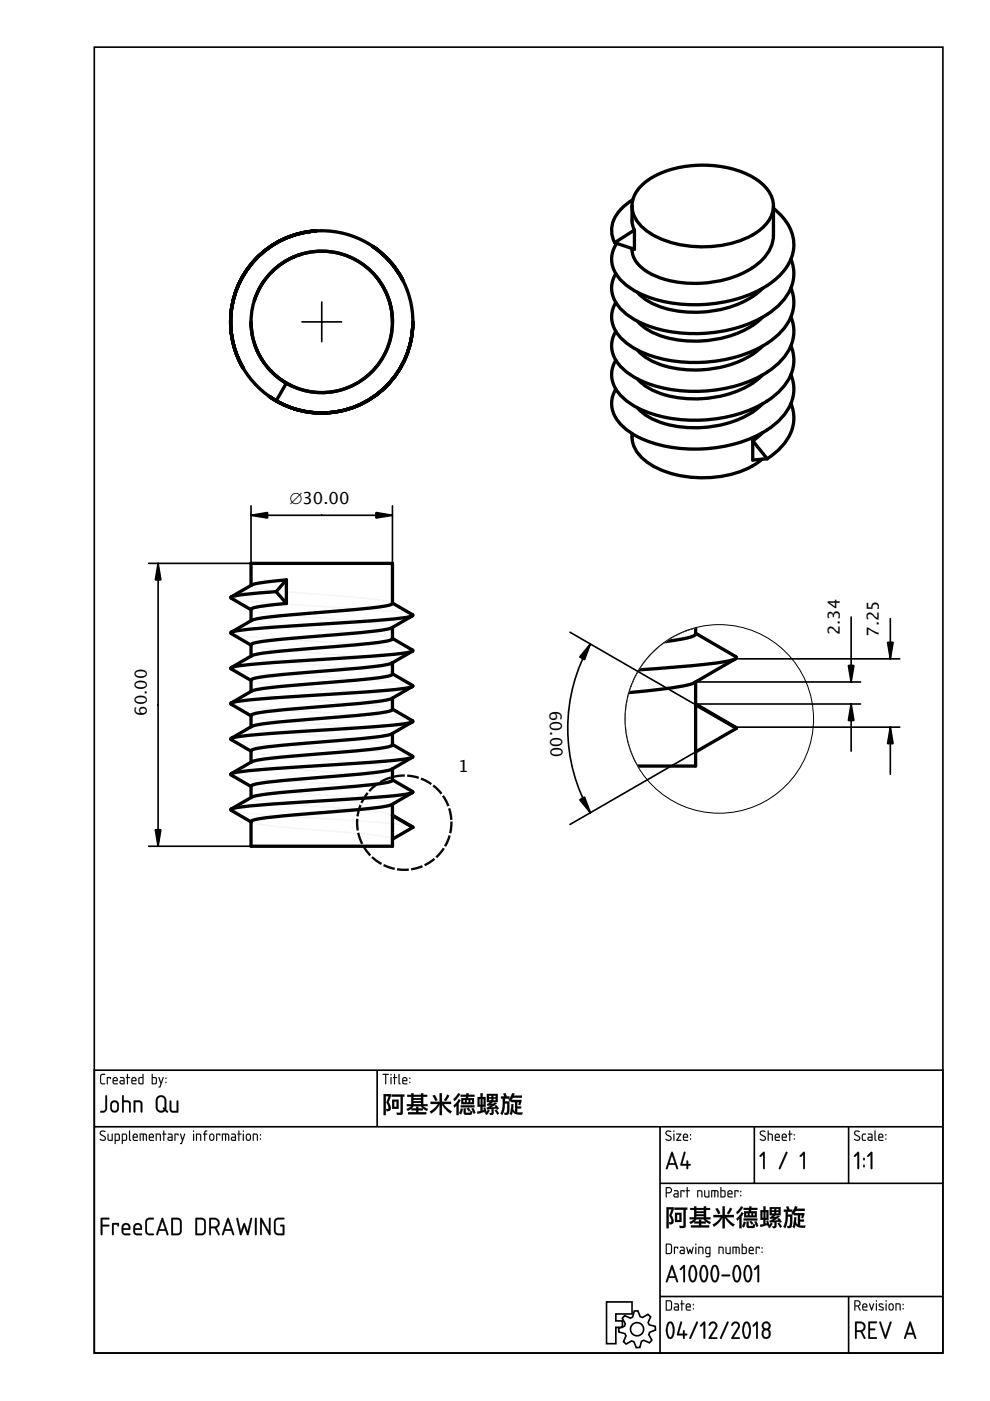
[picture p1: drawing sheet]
<svg xmlns="http://www.w3.org/2000/svg" width="210mm" height="297mm" viewBox="0 0 210 297" stroke-linecap="round" stroke-linejoin="round" font-family="sans-serif">
<defs><g id="words">
<g font-size="3.5">
<text x="61.3" y="106.9">∅30.00</text>
<text x="178" y="134.7" transform="rotate(-90 178 134.7)">2.34</text>
<text x="186.4" y="135" transform="rotate(-90 186.4 135)">7.25</text>
<text x="31.1" y="151.8" transform="rotate(-90 31.1 151.8)">60.00</text>
<text x="116.5" y="150.7" transform="rotate(88 116.5 150.7)">60.00</text>
<text x="97.1" y="163.7">1</text>
</g>
</g></defs>
<g fill="none" stroke="#000" stroke-width=".35">
<path d="M20 10h179.9v276.9h-179.9zM20 226.9h179.9v60h-179.9zM20 238.9h179.9M80 226.9v12M139.9 238.9v48M159.9 238.9v12M179.9 238.9v12M139.9 250.9h60M128.6 276h5.4v2.6h-3.4v1.5h1.4v1.3h-1.4v3.5h-2zM132.4 278.9l1.3 .6 .4-.3 .4-1.2 .7-.1 .5 1.3 .5 .1 1.2-.6 .6 .5-.6 1.2 .3 .5 1.2 .3 .1 .8-1.3 .5-.1 .5 .6 1.1-.5 .6-1.2-.5-.5 .2-.3 1.3h-.8l-.5-1.2-.5-.2-1.1 .7-.6-.6 .5-1.2-.2-.4-1.3-.4v-.8l1.2-.4 .2-.5-.7-1.2zM139.9 274.9h60M179.9 274.9v12"/>
<circle cx="135.1" cy="281.8" r="1.4"/>
</g>
<g fill="#000">
<path d="M21.4 227.8l.9-.1v.2h-.7l-.2 .2v1.2l.2 .4h.6l.1 .2h-.7l-.4-.4v-1.3zM22.7 228.4h.8l-.1 .4-.1-.2h-.4l-.1 1.3zM24.2 228.7l-.1 .3h.7l-.2-.4zM24.1 228.5a.55 .55 0 0 1 .7 0 .55 .55 0 0 1 .1 .7h-.8l.1 .5 .8 .1-.7 .1a.91 .91 0 0 1-.2-1.4zM25.6 229.3l.1 .4h.5v-.5zM25.5 228.4h.7l.2 .4v1.1h-.7a.44 .44 0 0 1-.4-.4 .44 .44 0 0 1 .4-.5h.5v-.3l-.7-.2zM26.9 227.7l.2 .1v.6l.5 .1-.5 .1-.1 1.3-.1-1.3-.2-.1 .2-.1zM28.1 228.7v.3h.6l-.1-.4zM28 228.5a.55 .55 0 0 1 .8 0 .55 .55 0 0 1 0 .7h-.7l.1 .5 .7 .1-.6 .1a.91 .91 0 0 1-.3-1.4zM29.6 228.6v.1a.63 .63 0 0 0-.1 .7 .63 .63 0 0 0 .7 .3v-1.1zM29.4 228.5l.8-.2v-.5l.2-.1v2.2h-.8l-.2-.3zM32.4 228.6v1.1h.4a.78 .78 0 0 0 .2-1.1zM32.2 227.7l.2 .1v.6h.6l.2 .2 .1 .9-.3 .4-.8-.1zM33.6 228.4l.2 .1 .3 1 .4-1.1 .2 .1-.8 2.1-.3-.1 .3-.1 .1-.6zM35.1 229.4h.2v.2h-.2zM35.1 228.5h.2v.2h-.2z"/>
<path d="M21.4 227.8l.9-.1v.2l-.8 .1-.1 1.3 .1 .3 .8 .1v.2h-.7l-.4-.3v-1.4zM21.4 227.8l-.2 .4 .1 1.3 .2 .3 .8 .1-.1-.2h-.6l-.2-.4v-1.2l.2-.2h.7v-.2zM22.7 228.4h.9l-.2 .4-.1-.2h-.4v1.2l-.1 .1-.2-.1zM22.7 228.4l.1 1.5 .1-1.4h.4l.1 .3 .1-.4zM24.2 228.7l-.1 .3h.7l-.2-.4zM24.2 228.7l.4-.1 .2 .4h-.7zM24.1 228.5a.56 .56 0 0 1 .7 0 .56 .56 0 0 1 .1 .7h-.8l.1 .4 .8 .2-.7 .1a.92 .92 0 0 1-.2-1.4zM24.1 228.5l-.2 .4 .1 .9 .9 .1v-.2h-.7l-.1-.3v-.2h.8l-.1-.7-.4-.1zM25.6 229.3l.1 .4h.5v-.5zM25.6 229.3l.6-.1v.5l-.6-.1zM25.4 228.4h.8l.2 .4v1.1h-.7a.46 .46 0 0 1-.4-.4 .46 .46 0 0 1 .4-.5h.5v-.3l-.8-.2zM25.5 228.4v.1l.7 .2v.3h-.5a.43 .43 0 0 0-.4 .5 .43 .43 0 0 0 .4 .4h.7v-1.1l-.2-.4zM26.9 227.7l.2 .1v.6l.5 .1-.5 .1v1.2l-.1 .1-.1-.1v-1.2l-.2-.1 .2-.1zM27 227.7l-.1 .7-.2 .1 .2 .1 .1 1.3 .1-1.3 .5-.1-.5-.1v-.6zM28.1 228.7v.3h.6l-.2-.4zM28.1 228.7l.5-.1 .1 .4h-.7zM28 228.5a.56 .56 0 0 1 .8 0 .56 .56 0 0 1 0 .7h-.7v.4l.9 .2-.7 .1a.92 .92 0 0 1-.3-1.4zM28 228.5l-.1 .4 .1 .9 .9 .1v-.2h-.7l-.2-.3v-.2h.9l-.1-.7-.4-.1zM29.7 228.6l-.1 1 .6 .1v-1.1zM29.6 228.6l.6-.1v1.2h-.3a.65 .65 0 0 1-.3-1.1zM29.4 228.5l.8-.2v-.5l.2-.1v2.2l-.9-.1-.2-.3zM29.4 228.5v1.1l.2 .3h.8v-2.2l-.2 .1v.6zM32.4 228.6v1.1h.4a.76 .76 0 0 0 0-1.1zM32.4 228.5h.4a.73 .73 0 0 1 .2 1.1l-.6 .1zM32.2 227.7l.2 .1v.6h.6l.3 .2-.1 1.1-.2 .2-.8-.1zM32.2 227.7v2.1l.8 .1 .3-.4-.1-.9-.2-.2h-.6v-.6zM33.6 228.4l.2 .1 .3 1 .4-1.1 .1-.1 .1 .2-.8 2.1-.3-.1 .3-.1 .1-.6zM33.6 228.4l.4 1.4-.1 .6-.3 .1 .3 .1 .8-2.1-.2-.1-.4 1.1-.3-1zM35.1 229.4h.2v.2h-.2zM35.1 229.4v.2h.2v-.2zM35.1 228.5h.2v.2h-.2zM35.1 228.5v.2h.2v-.2z"/>
<path d="M22.4 232.2h.3v.2v2.6a.92 .92 0 0 1-.5 .8 .92 .92 0 0 1-1-.1l.2-.2a.63 .63 0 0 0 .9-.5zM22.4 232.3l-.1 2.9-.2 .3-.8 .2a.89 .89 0 0 0 1.4-.7v-2.6zM23.9 233.8l-.1 .3-.1 .9 .3 .4a.56 .56 0 0 0 .8-.5v-.8l-.1-.3-.4-.1zM23.9 233.8l.4-.2 .5 .3 .1 1-.3 .5a.57 .57 0 0 1-.6 .1 .57 .57 0 0 1-.3-.5v-.9zM23.7 233.5a.92 .92 0 0 1 1-.1 .92 .92 0 0 1 .5 .7 1.54 1.54 0 0 1-.3 1.6l-.6 .2-.6-.2a1.81 1.81 0 0 1 0-2.2zM23.7 233.5l-.3 .7a1.4 1.4 0 0 0 .5 1.6 .89 .89 0 0 0 1.3-.8l-.1-1.1-.2-.3-.6-.3zM25.9 232.2h.3v1.1a1.37 1.37 0 0 1 1.3 .2l.2 .5v1.9h-.3l-.1-.2v-1.8l-1-.2v2l-.1 .2-.3-.1zM25.9 232.3v3.5l.3-.1v-2.1h.7l.4 .2 .1 1.9 .3 .1v-1.8l-.2-.4a1.32 1.32 0 0 0-1.3-.3v-1zM28.4 233.3h1.1l.5 .2a3.5 3.5 0 0 1 .2 2.3h-.3l-.1-.2-.1-1.8-1-.1v2v.1h-.3zM28.4 233.4v2.4l.3-.1v-2.1h.8l.3 .3 .1 1.7 .1 .3 .2-.3v-1.2a.8 .8 0 0 0-.7-1.1zM33.7 232.7l-.3 .6v1.5l.2 .5a.8 .8 0 0 0 1.1 0l-.2-.3 .2-.2 .2 .1-.1-1.8-.1-.3-.4-.2zM33.7 232.7a.77 .77 0 0 1 .8-.1 .77 .77 0 0 1 .4 .7v1.7l-.2-.2-.1 .2 .2 .2a.75 .75 0 0 1-.9 .3 .75 .75 0 0 1-.5-.7v-1.7zM33.4 232.4a1.14 1.14 0 0 1 1.9 .8l-.1 2 .5 .5-.3 .2-.4-.4-.3 .2a1.02 1.02 0 0 1-1.3-.1l-.3-.5-.1-1.8zM33.3 232.6l-.2 .7v1.5a1.08 1.08 0 0 0 .7 1 1.08 1.08 0 0 0 1.2-.3l.3 .3h.3l-.1-.3-.3-.3v-2l-.2-.6a1.18 1.18 0 0 0-1.7 0zM36 233.4h.3l.1 1.9 .3 .2h.8l-.1-2 .2-.2 .2 .2v2.4h-1.1l-.6-.2a3.6 3.6 0 0 1-.1-2.3zM36 233.4a3.7 3.7 0 0 0 .2 2.3l.5 .2 1-.1 .1-2.3-.2-.1-.1 .1v2.1h-.8l-.4-.3v-1.8v-.1z"/>
<path d="M22.4 232.3h.2l.1 .1v2.6a.91 .91 0 0 1-.5 .8 .91 .91 0 0 1-1-.1l.2-.2a.66 .66 0 0 0 .9-.5zM23.9 233.8l-.2 .3v.9a.57 .57 0 0 0 .6 .5 .57 .57 0 0 0 .6-.6l-.1-.8-.1-.3-.4-.1zM23.7 233.5a.92 .92 0 0 1 1.5 .6 1.51 1.51 0 0 1-.3 1.6 .92 .92 0 0 1-1 .1 .92 .92 0 0 1-.5-.8v-1.1zM25.9 232.3h.3v1a1.35 1.35 0 0 1 1.3 .2l.2 .5v1.8h-.3v-.1l-.1-1.9-.4-.1h-.7v2v.1h-.3zM28.4 233.4a1.44 1.44 0 0 1 1.8 .4v1.8l-.2 .3-.2-.3v-1.7l-.3-.2h-.8v2l-.2 .2a4 4 0 0 1-.1-2.5zM33.7 232.7l-.3 .4v1.7a.75 .75 0 0 0 .5 .7 .75 .75 0 0 0 .8-.2l-.2-.3 .2-.2 .2 .1v-.9a1.24 1.24 0 0 0-.2-1.2l-.6-.2zM33.4 232.5a1.11 1.11 0 0 1 1.9 .7l-.1 2 .4 .4v.3h-.2l-.4-.4a1.11 1.11 0 0 1-1.2 .3 1.11 1.11 0 0 1-.8-1l.1-1.7zM36 233.4h.3v.1v1.8l.4 .2h.8v-2l.1-.2 .2 .2v2.3l-1.1 .1a.84 .84 0 0 1-.7-1.1z"/>
<path d="M81.1 227.7h1.2l.1 .1-.5 .1v1.9l-.1 .1-.1-.1v-1.9h-.6zM81.2 227.7v.2h.5l.1 2 .1-2 .5-.1zM82.8 228.4l.2 .1v1.3l-.1 .1-.1-.1zM82.8 228.4l.1 1.5 .1-1.4zM82.8 227.8a.15 .15 0 0 1 .3 0 .15 .15 0 0 1-.3 0zM82.8 227.7v.3h.2v-.3zM83.6 227.7l.2 .1-.1 .6 .5 .1-.5 .1 .1 1.2-.2 .1-.1-.1v-1.2l-.2-.1 .2-.1zM83.6 227.7v.7l-.3 .1 .3 .1v1.3l.1-1.3 .5-.1-.5-.1v-.6zM84.5 227.7l.2 .1v1.7l.2 .3-.1 .1-.3-.3zM84.5 227.7v1.9l.1 .2 .2 .1-.1-2.1zM85.6 228.7l-.1 .3h.7l-.2-.4zM85.5 228.7l.5-.1 .2 .4h-.7zM85.4 228.5a.56 .56 0 0 1 .8 0 .56 .56 0 0 1 .1 .7h-.8v.4l.9 .2-.7 .1a.92 .92 0 0 1-.3-1.4zM85.5 228.5l-.2 .4 .1 .9 .9 .1v-.2h-.7l-.1-.3v-.2h.8l-.1-.7-.4-.1zM86.8 229.4h.2v.2h-.2zM86.8 229.4v.2h.2v-.2zM86.8 228.5h.2v.2h-.2zM86.8 228.5v.2h.2v-.2z"/>
<path d="M81.1 227.7l1.3 .1-.5 .1-.1 2-.1-2h-.6zM82.8 228.4l.2 .1-.1 1.4zM82.8 227.8a.15 .15 0 0 1 .3 0 .15 .15 0 0 1-.3 0zM83.6 227.7l.1 .1v.6l.5 .1-.5 .1-.1 1.3-.1-1.3-.2-.1 .2-.1zM84.5 227.7l.2 .1v1.7l.2 .3-.1 .1-.3-.3zM85.6 228.7l-.1 .3h.7l-.2-.4zM85.5 228.5a.55 .55 0 0 1 .7 0 .55 .55 0 0 1 .1 .7h-.8l.1 .5 .8 .1-.7 .1a.91 .91 0 0 1-.2-1.4zM86.8 229.4h.2v.2h-.2zM86.8 228.5h.2v.2h-.2z"/>
<path d="M81.3 232v4.4h.5v-4h.6l-.2 .7a.85 .85 0 0 0 .1 1.3v.7h-.5l.2 .5a.76 .76 0 0 0 .8-.4 .76 .76 0 0 0-.1-.9 .91 .91 0 0 1 0-1.3l.2-1zM83 232.1v.4h1.9v3.2l-.1 .2h-.7l.1 .5 1-.1 .2-.5v-3.3h.3v-.4zM83.1 233.2v1.9h1.4v-1.9zM83.6 233.6h.5v1.1h-.5zM86.3 232.1v.4h.9v1.6h-.9v.4h.9l-1 .6 .3 .4 .7-.5v.4h1v.4h-1.7v.4h3.9v-.4h-1.7v-.4h1v-.4l.8 .5 .2-.4-1-.6h.9v-.4h-.9v-1.6h.9v-.4h-.9v-.3h-.4v.3h-1.6v-.3h-.5v.3zM87.7 234.5h1.5l.5 .5h-1v-.4h-.5v.4h-.9zM87.7 233.8h1.6v.3h-1.6zM87.7 233.2h1.6v.3h-1.6zM87.7 232.5h1.6v.3h-1.6zM91.3 233.6v.5h1.6l-.6 .7-1.2 .8 .3 .5 1.3-1.1 .5-.9v2.3h.5v-2.3l.9 1.2 .9 .8 .3-.5-.9-.5-.8-1h1.5v-.5h-1.9v-1.8h-.5v1.8zM94.8 232.1l-.7 1.1 .4 .2 .7-1.1zM91.7 232.3l.6 1.1 .4-.2-.5-1zM97.7 232.1v.4h1.1v.3h-1v1.3h2.7v-1.3h-1.3l.1-.3h1.3v-.4h-1.3l.1-.3h-.5v.3zM97.7 234.3v.5h2.9v-.5zM99.7 233.2h.4v.5h-.4zM99 233.2h.3v.5h-.3zM98.2 233.2h.4v.5h-.4zM97.1 231.8l-.9 1.2 .1 .5 .6-.6 .7-.9zM97.3 233l-1.1 1.4 .1 .4 .5-.4v2h.5v-2.5l.4-.7zM100 235.1l.4 1 .4-.2-.4-1zM97.7 235l-.3 1 .3 .3 .4-1.2zM98.3 235l.1 1.1a1.48 1.48 0 0 0 1.6 .2l.1-.6-.4-.2-.1 .4h-.8l-.1-.9zM98.9 235.1l.5 .6 .3-.3-.4-.5zM103.2 231.9v1.8h.7l-.6 .4v.3l.8-.1-.9 .6 .1 .3 .9-.1v.8l-.4 .1 .1 .4h.3l.4-.2 .1-1.1 .6-.1 .1 .2 .4-.1-.6-.8-.3 .1 .2 .3-1 .1 1.3-.9-.5-.1-.2 .2-.7 .1 .5-.4h1v-1.8zM104.6 233h.5v.3h-.5zM103.7 233h.5v.3h-.5zM103.7 232.3h.5v.3h-.5zM104.6 232.3h.5v.3h-.5zM101.9 231.8v.8h-.6v2h.6v1l-.7 .1 .1 .4 1.4-.4 .1 .3 .3-.1-.2 .2 .3 .3 .6-1-.3-.1-.4 .5-.2-1-.4 .1 .1 .4-.3 .1v-.8h.7v-2h-.7v-.8zM104.9 235.4l.6 .9 .3-.2-.6-.9zM101.7 233h.2v1.2h-.2zM102.3 233h.2v1.2h-.2zM108.6 231.8l-.7 1.4 .3 .4 .2-.3v.4h.8v2a1.11 1.11 0 0 1-.4-1.3v-.3h-.4l-.3 2 .3 .3 .3-.7a1.85 1.85 0 0 0 2 .6l.1-.4-1.1-.1v-.8h.8v-.4h-.8v-.9h.4l-.2 .5 .4 .1 .2-1.1h-2.1l.3-.4h1.9v-.5h-1.7l.2-.4zM106.7 231.9l.2 .6h-.7v.4h.4v.8l-.2 1.7-.3 .7 .4 .3 .3-.8 .3-1.6h.4v1.7l-.2 .2h-.4l.1 .5a.77 .77 0 0 0 .8-.2 .77 .77 0 0 0 .2-.9v-1.8h-.9v-.6h.9v-.4h-.6l-.2-.7z"/>
<path d="M81.3 232v4.4h.5v-4h.6l-.5 1.4a1.33 1.33 0 0 1 .4 1.3h-.5l.2 .5 .7-.2 .1-.3-.1-.7-.3-.7 .5-1.7zM81.3 231.9h1.6v.4l-.5 1.4a1.46 1.46 0 0 1 .3 1.7l-.7 .2-.2-.5h.5a1.59 1.59 0 0 0-.4-1.3l.5-1.4h-.6v4h-.5zM83 232.1v.4h2v3.2a.6 .6 0 0 1-.9 .2l.1 .5 1-.1 .1-.2 .1-3.6h.3v-.4zM83 232h2.7v.5h-.3v3.3l-.2 .5-1 .1-.2-.5h.8l.1-.2v-3.2h-1.9zM83.1 233.2v1.9h1.4v-1.9zM83.1 233.1h1.4v2h-1.4zM83.5 233.5h.6v1.2h-.6zM83.6 233.6v1.1h.5v-1.1zM86.3 232.1v.4h.9v1.6h-.9v.4h1l-1.1 .6 .3 .4 .8-.5-.1 .4h1.1v.4h-1.8v.4h3.9v-.4h-1.7v-.4h1l-.1-.4 .9 .5 .2-.4-1.1-.6h1v-.4h-.9v-1.6h.9v-.4l-.9 .1v-.4h-.4v.4h-1.7l.1-.4h-.5v.4zM86.3 232.1h.9v-.3h.5v.3h1.6l-.1-.3h.6l-.1 .3h.9v.5l-.9-.1v1.6h1v.4h-1l1.1 .6-.3 .5-.8-.6v.4h-1v.4h1.7v.5h-3.9v-.5h1.7v-.4h-1v-.4l-.8 .5-.2-.4 1-.6h-1v-.4h1v-1.6l-.9 .1zM87.7 234.5h1.5l.5 .5h-1v-.4h-.5l.1 .4h-1.1zM87.7 234.5l-.4 .5h.9v-.4h.5v.4h1l-.5-.5zM87.6 233.8h1.7v.3h-1.7zM87.7 233.8v.3h1.6v-.3zM87.6 233.2h1.7v.3h-1.7zM87.7 233.2v.3h1.6v-.3zM87.6 232.5h1.7v.3h-1.7zM87.7 232.5v.3h1.6v-.3zM91.3 233.6v.5l1.6-.1-.9 1.1-.9 .5 .3 .5 1.2-1.1 .6-.9v2.3h.5v-2.3l.9 1.2 .9 .8 .3-.5-.9-.5-.9-1.1 1.6 .1v-.5h-1.9v-1.8h-.5v1.8zM91.3 233.6h1.9v-1.8h.5v1.8h2v.5h-1.6l.9 .9 .8 .6-.3 .5a4.7 4.7 0 0 1-1.8-2v2.3h-.5v-2.3a4.2 4.2 0 0 1-1.8 2l-.3-.5 .9-.5 .9-1h-1.6zM94.8 232.1l-.7 1.1 .4 .2 .7-1.1zM94.8 232.1l.5 .2-.8 1.2-.4-.3zM91.7 232.3l.6 1.1 .4-.2-.5-1zM91.7 232.3l.5-.2 .6 1.1-.5 .3zM97.7 232.1v.4h1.2l-.1 .3h-1v1.3h2.7v-1.3h-1.3l.1-.3h1.3v-.4h-1.3l.1-.3h-.5v.3zM97.7 232.1h1.2v-.4l.5 .1-.1 .3h1.3v.5l-1.3-.1-.1 .3h1.3v1.3h-2.7v-1.3h1v-.3l-1.1 .1zM97.7 234.3v.5h2.9v-.5zM97.7 234.3h2.9v.5h-2.9zM99.7 233.2h.4v.5h-.4zM99.7 233.2v.5h.4v-.5zM98.9 233.2h.5v.5h-.5zM99 233.2v.5h.3v-.5zM98.2 233.2h.4v.5h-.4zM98.2 233.2v.5h.4v-.5zM97.1 231.8l-.3 .6-.6 .6 .1 .5 1.2-1.5zM97.1 231.7l.5 .3-.7 .9-.6 .6-.2-.5zM97.3 233l-.5 .8-.6 .6 .1 .4 .5-.4v2h.5l-.1-2.5 .5-.7zM97.2 233l.5 .2-.4 .7v2.5h-.5v-2l-.5 .4-.1-.5 .6-.6zM100 235.1l.4 1 .4-.2-.4-1zM99.9 235l.5-.1 .4 1.1-.4 .1zM97.7 235l-.3 1 .3 .3 .4-1.2zM97.7 235l.5 .1-.4 1.2-.5-.3zM98.3 235l.1 1.1a1.47 1.47 0 0 0 1.5 .2l.2-.6-.4-.2-.1 .5h-.7l-.2-.2v-.8zM98.3 235h.5v.9h.8l.1-.4 .5 .1a.55 .55 0 0 1-.6 .8h-.8l-.5-.2zM98.9 235.1l.5 .6 .3-.3-.4-.5zM98.9 235.1l.4-.3 .5 .6-.4 .3zM103.2 231.9v1.8l.8-.1-.7 .5v.3h.9l-1 .5 .1 .3 1-.1-.1 .9h-.4l.1 .4 .6-.1 .1-.2v-1l.7-.1 .1 .2 .4-.1-.6-.8-.3 .1 .2 .3-1 .1 1.3-.9-.5-.1a.82 .82 0 0 1-1 .3l.6-.5 1 .1v-1.8zM103.2 231.9h2.4v1.8h-1.1l-.6 .4 .8-.1 .2-.3 .5 .2-1.3 .9 .9-.1-.2-.3 .4-.1 .6 .8-.4 .2-.1-.3-.6 .1-.1 1.1-.4 .2h-.3l-.1-.4 .4-.1v-.8l-.9 .1-.1-.3 .9-.5h-.8l-.1-.3 .7-.4h-.7zM104.6 232.9h.5v.4h-.5zM104.6 233v.3h.5v-.3zM103.6 232.9h.6v.4h-.6zM103.7 233v.3h.5v-.3zM103.6 232.3h.6v.3h-.6zM103.7 232.3v.3h.5v-.3zM104.6 232.3h.5v.3h-.5zM104.6 232.3v.3h.5v-.3zM101.9 231.8v.8h-.6v2h.6v1l-.7 .1 .1 .4 1.5-.4v.3l.3-.2-.2 .3 .3 .3 .6-1-.3-.1-.4 .6-.2-1.1-.4 .1 .2 .5-.4 .1v-.9h.7v-2h-.7v-.8zM101.9 231.8h.5l-.1 .8h.7v2.1l-.7-.1v.8l.3-.1-.1-.4 .4-.2 .2 1.1 .3-.6 .4 .2-.6 1-.4-.3 .3-.2-.3 .1-.1-.3-1.4 .5-.2-.5 .8-.1v-1l-.7 .1v-2.1h.7zM104.9 235.4l.6 .9 .3-.2-.6-.9zM104.9 235.4l.3-.2 .6 .9-.4 .3zM101.6 233h.3v1.3h-.3zM101.7 233v1.2h.2v-1.2zM102.3 233h.3v1.3h-.3zM102.3 233v1.2h.2v-1.2zM108.6 231.8l-.7 1.4 .3 .4 .2-.4v.5l.8-.1v2.2l-.1-.2a1 1 0 0 1-.3-1.2v-.3h-.4v1l-.3 1 .3 .3 .3-.8 .4 .5 1.6 .2 .1-.4h-1.2v-.9h.9v-.4h-.9v-1h.5l-.2 .6 .4 .1 .2-1.1h-2.1l.3-.5 1.9 .1v-.5h-1.7l.2-.4zM108.6 231.7l.5 .2-.2 .4h1.8v.5h-2l-.3 .4h2.2l-.3 1.2-.4-.2 .2-.5h-.4v.9h.8v.4h-.8v.8h1.1l-.1 .5a2.12 2.12 0 0 1-2-.6l-.3 .8-.4-.4 .4-2h.5l-.1 1 .4 .6v-2h-.8v-.4l-.2 .3-.4-.4zM106.7 231.9l.3 .6h-.8v.4h.4a6 6 0 0 1-.5 3.2l.4 .3 .4-1.3 .1-1.2h.6l-.1 1.6a.41 .41 0 0 1-.1 .4 .41 .41 0 0 1-.5 0l.1 .5h.1a.67 .67 0 0 0 .8-.5l.1-2.4h-1v-.6h1v-.4h-.6l-.2-.7zM106.7 231.9l.5-.2 .2 .8 .6-.1v.6l-.9-.1v.6h.9a5.5 5.5 0 0 1-.3 2.8l-.7 .1-.1-.5h.4l.2-.2v-1.7h-.4l-.1 1.2-.5 1.2-.4-.3 .3-.8 .2-1.6v-.8l-.4 .1v-.6l.7 .1z"/>
<path d="M21.3 239.8l.2-.1h.6l.2 .1-.1 .2a.48 .48 0 0 0-.5-.1 .48 .48 0 0 0-.3 .5l1 .7-.1 .7a.76 .76 0 0 1-1.1-.3l.8 .2 .2-.4-1-.9zM21.3 239.9l-.1 .5 .8 .6a.35 .35 0 0 1 .3 .4 .35 .35 0 0 1-.4 .3l-.7-.2v.2a.67 .67 0 0 0 .8 .2 .67 .67 0 0 0 .4-.8l-1.1-.8 .2-.4 .8 .1a.65 .65 0 0 0-1-.1zM22.8 240.4l.2 .1v1l.7 .2v-1.2l.2-.1v1.5h-.7l-.3-.1zM22.8 240.4l.1 1.3 1 .2v-1.5l-.2 .1v1.2h-.5l-.2-.2v-1zM24.5 240.6v1.1l.6-.1v-1zM24.5 240.6l.7 .1-.1 1h-.6zM24.3 240.4h.9l.2 .4-.1 1-.8 .1-.1 .7-.1-.2zM24.4 240.4l-.1 2.1 .2-.1v-.5h.5a.95 .95 0 0 0 .3-1.4zM26 240.6v1.1l.6-.1 .1-1zM26 240.6l.7 .1-.1 1h-.6zM25.9 240.4h.8l.3 .4-.2 1-.8 .1-.1 .7-.1-.2zM25.9 240.4v2.1l.1-.1v-.5h.5a.95 .95 0 0 0 .3-1.4zM27.4 239.7l.2 .1v1.7l.2 .3-.1 .1-.4-.3zM27.4 239.7v1.9v.2l.3 .1-.1-2.1zM28.4 240.7l-.1 .3h.7l-.2-.4zM28.4 240.7l.4-.1 .2 .4h-.7zM28.3 240.5a.56 .56 0 0 1 .8 0 .56 .56 0 0 1 0 .7h-.8l.1 .4 .8 .2-.6 .1a.92 .92 0 0 1-.3-1.4zM28.3 240.5l-.2 .4 .2 .9 .9 .1v-.2h-.8l-.1-.3v-.2h.9l-.1-.7-.4-.1zM29.6 240.3l1.4 .1 .2 .4-.1 1.1-.2-.1v-1.2h-.4v1.2l-.1 .1-.1-.1v-1.2h-.5v1.2l-.2 .1zM29.7 240.4l-.1 1.5 .2-.1v-1.3h.5l.1 1.4 .1-1.4 .4 .1 .1 1.2h.1a1.36 1.36 0 0 0-.2-1.4zM31.8 240.7v.3h.6l-.2-.4zM31.8 240.7l.5-.1 .1 .4h-.7zM31.7 240.5a.56 .56 0 0 1 .8 0 .56 .56 0 0 1 0 .7h-.7v.4l.9 .2-.7 .1a.92 .92 0 0 1-.3-1.4zM31.7 240.5l-.1 .4 .1 .9 .9 .1v-.2h-.8l-.1-.3v-.2h.9l-.1-.7-.4-.1zM33 240.4l.7-.1 .3 .2 .1 1.4-.2-.2-.1-1.1h-.6v1.2l-.2 .1zM33.1 240.4v1.4h.1v-1.3l.7 .2 .1 1.2 .1-.7a.7 .7 0 0 0-.2-.8 .7 .7 0 0 0-.8 0zM34.6 239.7l.2 .1v.6l.5 .1-.5 .1v1.2l-.1 .1-.1-.1v-1.2l-.2-.1 .2-.1zM34.7 239.7l-.1 .7-.2 .1h.2l.1 1.4 .1-1.4h.5l-.5-.1v-.6zM35.8 241.3l.1 .3 .5 .1v-.5zM35.8 241.3l.6-.1v.5l-.6-.1zM35.6 240.4h.8l.2 .4v1.1h-.7a.46 .46 0 0 1-.4-.5 .46 .46 0 0 1 .4-.4h.5v-.3l-.8-.2zM35.7 240.4v.1l.7 .2v.3h-.5a.43 .43 0 0 0-.4 .4 .43 .43 0 0 0 .4 .5l.7-.1v-1l-.3-.4zM37 240.4h.9l-.1 .4-.1-.2h-.5v1.2l-.1 .1-.1-.1zM37 240.4l.1 1.5 .1-1.4h.5l.1 .3 .1-.4zM38.2 240.4h.2l.3 1.1 .3-1.1 .2-.1 .1 .2-.8 2.1-.4-.1 .3-.1 .2-.6zM38.2 240.4l.4 1.4-.2 .6-.2 .1h.3l.7-2-.1-.1-.4 1.1-.3-1zM40.9 240.4l.3 .1v1.3l-.2 .1-.1-.1zM41 240.4v1.5l.1-1.4zM40.9 239.8a.15 .15 0 0 1 .3 0 .15 .15 0 0 1-.3 0zM41 239.7v.3h.1v-.3zM41.6 240.4l.6-.1 .4 .2v1.4l-.2-.2v-1.1h-.6v1.2l-.2 .1zM41.6 240.4v1.4h.1v-1.3l.7 .2 .2 1.2v-.7a.7 .7 0 0 0-.2-.8 .7 .7 0 0 0-.8 0zM43.4 239.8l.5-.1v.2h-.3l-.1 .4 .5 .1-.5 .2v1.2l-.1 .1-.1-1.3-.2-.2 .2-.1zM43.4 239.8l-.1 .6h-.2l.2 .1 .1 1.4 .1-1.4 .4-.1h-.4v-.4l.4-.1v-.2zM44.7 240.6l-.1 .9 .4 .1 .2-.1v-.7l-.2-.2zM44.7 240.6h.3l.2 .2v.7l-.2 .2-.4-.2zM44.5 240.4l.5-.1 .4 .4v.8l-.3 .4h-.4l-.3-.4v-.8zM44.6 240.5l-.2 .2v.6a.53 .53 0 0 0 .5 .6 .53 .53 0 0 0 .5-.6l-.1-.8-.4-.1zM45.9 240.4h.8l-.1 .4-.1-.2h-.5l.1 1.2-.2 .1-.1-.1zM45.9 240.4v1.5l.1-1.4h.5l.1 .3 .1-.4zM47.1 240.3l1.4 .1 .1 .4v1.1l-.2-.1-.1-1.2h-.4v1.2l-.1 .1-.1-.1v-1.2h-.4v1.2l-.2 .1zM47.1 240.4v1.5l.1-.1v-1.3h.5l.1 1.4 .1-1.4 .4 .1 .1 1.2h.2a1.36 1.36 0 0 0-.3-1.4zM49.2 241.3l.1 .3 .5 .1v-.5zM49.2 241.3l.6-.1v.5l-.6-.1zM49.1 240.4h.7l.3 .4-.1 1.1h-.6a.46 .46 0 0 1-.5-.5 .46 .46 0 0 1 .5-.4h.4v-.3l-.7-.2zM49.1 240.4v.1l.7 .2v.3h-.4a.43 .43 0 0 0-.5 .4 .43 .43 0 0 0 .5 .5l.6-.1v-1l-.2-.4zM50.6 239.7l.2 .1-.1 .6 .5 .1-.5 .1 .1 1.2-.2 .1-.1-.1v-1.2l-.2-.1 .2-.1zM50.6 239.7v.7l-.3 .1h.3v1.4l.1-1.4h.5l-.5-.1v-.6zM51.5 240.4l.2 .1v1.3l-.1 .1-.1-.1zM51.5 240.4l.1 1.5 .1-1.4zM51.5 239.8a.15 .15 0 0 1 .3 0 .15 .15 0 0 1-.3 0zM51.5 239.7v.3h.2v-.3zM52.4 240.6v.9l.4 .1 .2-.1v-.7l-.2-.2zM52.4 240.6h.4l.2 .2v.7l-.2 .2-.4-.2zM52.3 240.4l.5-.1 .4 .4v.8l-.3 .4h-.5l-.3-.4v-.8zM52.3 240.5l-.1 .2-.1 .6a.53 .53 0 0 0 .6 .6 .53 .53 0 0 0 .5-.6l-.2-.8-.4-.1zM53.6 240.4l.7-.1 .3 .2 .1 1.4-.2-.2-.1-1.1h-.6v1.2l-.2 .1zM53.6 240.4v1.4h.2v-1.3l.7 .2 .1 1.2 .1-.7a.7 .7 0 0 0-.2-.8 .7 .7 0 0 0-.9 0zM55.1 241.4h.2v.2h-.2zM55.1 241.4v.2h.2v-.2zM55.1 240.5h.2v.2h-.2zM55.1 240.5v.2h.2v-.2z"/>
<path d="M21.3 239.8a.64 .64 0 0 1 1 .2h-.1a.49 .49 0 0 0-.5-.1 .49 .49 0 0 0-.3 .5l.7 .4a.6 .6 0 0 1 .2 .9 .6 .6 0 0 1-.9 .1l-.2-.2v-.1a.51 .51 0 0 0 .6 .2 .51 .51 0 0 0 .4-.5l-.9-.6-.2-.4zM22.8 240.4l.2 .1v1l.2 .2h.5v-1.2l.2-.1v1.5l-1-.1zM24.5 240.6v1.1h.6l.1-1zM24.3 240.4a.77 .77 0 0 1 1 .1 .77 .77 0 0 1 .1 .9l-.2 .5h-.7v.6h-.2zM26 240.6v1.1h.6l.1-1zM25.9 240.4a.77 .77 0 0 1 .9 .1 .77 .77 0 0 1 .1 .9l-.2 .5h-.7v.6h-.1zM27.4 239.7l.2 .1v1.7l.2 .3-.1 .1-.3-.3zM28.4 240.7l-.1 .3h.7l-.2-.4zM28.3 240.5a.55 .55 0 0 1 .8 0 .55 .55 0 0 1 0 .7h-.8l.1 .5 .8 .1-.6 .1a.91 .91 0 0 1-.3-1.4zM29.6 240.4h1.3a1.25 1.25 0 0 1 .2 1.5l-.2-1.2-.2-.1h-.2l-.1 1.3-.1-.1v-1.2h-.5v1.2l-.2 .1zM31.8 240.7v.3h.6l-.2-.4zM31.7 240.5a.55 .55 0 0 1 .8 0 .55 .55 0 0 1 0 .7h-.7l.1 .5 .7 .1-.6 .1a.91 .91 0 0 1-.3-1.4zM33 240.4a.71 .71 0 0 1 .9 0 .71 .71 0 0 1 .2 .8l-.1 .7-.1-1.2-.7-.1v1.2l-.2 .1zM34.6 239.7l.2 .1v.6l.5 .1-.5 .1-.1 1.3-.1-1.3-.2-.1 .2-.1zM35.8 241.3l.1 .4h.5v-.5zM35.6 240.4h.8l.2 .4v1.1h-.7a.44 .44 0 0 1-.4-.5 .44 .44 0 0 1 .4-.4h.5v-.3l-.8-.2zM37 240.4h.9l-.1 .4-.1-.2h-.5l-.1 1.3zM38.2 240.4l.2 .1 .3 1 .4-1.1 .2 .1-.8 2.1-.3-.1 .2-.1 .2-.6zM41 240.4l.1 .1-.1 1.4zM40.9 239.8a.15 .15 0 0 1 .3 0 .15 .15 0 0 1-.3 0zM41.6 240.4a.71 .71 0 0 1 .8 0 .71 .71 0 0 1 .3 .8l-.1 .7-.2-1.2-.6-.1v1.2l-.2 .1zM43.4 239.8l.5-.1v.2l-.4 .1v.3l.4 .1-.4 .2-.1 1.3-.1-1.3-.2-.2 .2-.1zM44.7 240.6l-.1 .8a.34 .34 0 0 0 .3 .3 .34 .34 0 0 0 .3-.4l-.1-.7zM44.6 240.5l.6-.1a.93 .93 0 0 1-.1 1.5l-.4-.1a.96 .96 0 0 1-.1-1.3zM45.9 240.4h.8l-.1 .4-.1-.2h-.5l-.1 1.3zM47.1 240.4h1.2a1.25 1.25 0 0 1 .2 1.5l-.1-1.2-.3-.1h-.2l-.1 1.3-.1-.1v-1.2h-.4v1.2l-.2 .1zM49.2 241.3l.1 .4h.5v-.5zM49.1 240.4h.7l.2 .4v1.1h-.6a.44 .44 0 0 1-.5-.5 .44 .44 0 0 1 .5-.4h.4v-.3l-.7-.2zM50.6 239.7l.1 .1v.6l.5 .1-.5 .1-.1 1.3-.1-1.3-.2-.1 .2-.1zM51.5 240.4l.2 .1-.1 1.4zM51.5 239.8a.15 .15 0 0 1 .3 0 .15 .15 0 0 1-.3 0zM52.4 240.6l-.1 .8a.34 .34 0 0 0 .4 .3 .34 .34 0 0 0 .3-.4l-.1-.7zM52.3 240.5l.6-.1a.93 .93 0 0 1 0 1.5l-.4-.1a.96 .96 0 0 1-.2-1.3zM53.6 240.4a.71 .71 0 0 1 .9 0 .71 .71 0 0 1 .2 .8l-.1 .7-.1-1.2-.7-.1v1.2l-.2 .1zM55.1 241.4h.2v.2h-.2zM55.1 240.5h.2v.2h-.2z"/>
<path d="M141.2 239.8l.3-.1h.5l.3 .1-.1 .2a.48 .48 0 0 0-.6-.1 .48 .48 0 0 0-.2 .5l1 .7-.2 .7a.76 .76 0 0 1-1.1-.3l.8 .2 .3-.4-1.1-.9zM141.3 239.9l-.2 .5 .9 .6a.35 .35 0 0 1 .2 .4 .35 .35 0 0 1-.3 .3l-.7-.2v.2a.67 .67 0 0 0 .8 .2 .67 .67 0 0 0 .4-.8l-1.1-.8 .2-.4 .8 .1a.65 .65 0 0 0-1-.1zM142.8 240.4l.2 .1v1.3l-.1 .1-.1-.1zM142.8 240.4l.1 1.5 .1-1.4zM142.8 239.8a.15 .15 0 0 1 .3 0 .15 .15 0 0 1-.3 0zM142.8 239.7v.3h.2v-.3zM143.4 240.4h1l-.7 1.3h.6l.1 .2h-1l.7-1.3h-.6zM143.4 240.4l.1 .1h.7l-.8 1.4h1l-.1-.2h-.7l.8-1.3zM145.1 240.7l-.1 .3h.7l-.2-.4zM145.1 240.7l.4-.1 .2 .4h-.7zM145 240.5a.56 .56 0 0 1 .7 0 .56 .56 0 0 1 .1 .7h-.8l.1 .4 .8 .2-.7 .1a.92 .92 0 0 1-.2-1.4zM145 240.5l-.2 .4 .1 .9 1 .1v-.2h-.8l-.1-.3v-.2h.9l-.1-.7-.4-.1zM146.3 241.4h.2v.2h-.2zM146.3 241.4v.2h.2v-.2zM146.3 240.5h.2v.2h-.2zM146.3 240.5v.2h.2v-.2z"/>
<path d="M141.2 239.8a.64 .64 0 0 1 1.1 .2h-.1a.49 .49 0 0 0-.6-.1 .49 .49 0 0 0-.2 .5l.7 .4a.6 .6 0 0 1 .2 .9 .6 .6 0 0 1-.9 .1l-.3-.2 .1-.1a.51 .51 0 0 0 .6 .2 .51 .51 0 0 0 .3-.5l-.9-.6-.1-.4zM142.8 240.4l.2 .1-.1 1.4zM142.8 239.8a.15 .15 0 0 1 .3 0 .15 .15 0 0 1-.3 0zM143.4 240.4h1l-.7 1.3h.6l.1 .2h-1l.7-1.3h-.6zM145.1 240.7l-.1 .3h.7l-.2-.4zM145 240.5a.55 .55 0 0 1 .7 0 .55 .55 0 0 1 .1 .7h-.8l.1 .5 .8 .1-.7 .1a.91 .91 0 0 1-.2-1.4zM146.3 241.4h.2v.2h-.2zM146.3 240.5h.2v.2h-.2z"/>
<path d="M141.3 256v4.4h.5v-4h.6l-.2 .6a.85 .85 0 0 0 0 1.4l.1 .7h-.5l.2 .5a.76 .76 0 0 0 .8-.4 .76 .76 0 0 0-.1-.9 .91 .91 0 0 1-.1-1.3l.3-1zM143 256v.5h1.9v3.2l-.2 .2h-.6l.1 .5 1-.1 .2-.5v-3.3h.3v-.5zM143.1 257.1v2h1.4v-2zM143.5 257.6h.5v1.1h-.5zM146.3 256.1v.4h.9v1.6h-1v.4h1l-1 .6 .2 .4 .8-.5v.4h1v.4h-1.7v.4h3.8v-.4h-1.6v-.4h.9v-.4l.9 .5 .2-.4-1-.6h.9v-.4h-.9v-1.6h.8v-.4h-.8v-.3h-.5v.3h-1.6v-.3h-.4v.3zM147.7 258.5h1.5l.4 .5h-.9v-.4h-.5v.4h-1zM147.6 257.8h1.6v.3h-1.6zM147.6 257.2h1.6v.3h-1.6zM147.6 256.5h1.6v.3h-1.6zM151.3 257.6v.5h1.5l-.9 1-.8 .5 .3 .5 1.2-1.1 .6-.9v2.3h.5v-2.3l.9 1.2 .8 .8 .4-.5-.9-.6-.9-.9h1.6v-.5h-1.9v-1.8h-.5v1.8zM154.8 256.1l-.7 1.1 .4 .2 .7-1.1zM151.7 256.3l.6 1.1 .4-.2-.6-1.1zM157.7 256.1v.4h1.1l-.1 .3h-.9v1.3h2.7v-1.3h-1.3l.1-.3h1.3v-.4h-1.3v-.3h-.4v.3zM157.7 258.3v.5h2.9v-.5zM159.7 257.2h.4v.5h-.4zM158.9 257.2h.4v.5h-.4zM158.2 257.2h.4v.5h-.4zM157.1 255.8l-1 1.2 .2 .4 .6-.5 .6-.9zM157.2 257l-1 1.3 .1 .5 .5-.4v2h.4v-2.5l.4-.7zM159.9 259l.5 1.1 .4-.2-.5-1zM157.7 259l-.4 1 .4 .2 .4-1.1zM158.3 259v1.1a1.48 1.48 0 0 0 1.6 .2l.2-.7-.4-.1-.1 .4h-.8l-.1-.9zM158.9 259.1l.5 .5 .3-.2-.4-.6zM163.2 255.9v1.7h.7l-.7 .5 .1 .3 .8-.1-.9 .6v.3l1-.1v.8l-.4 .1 .1 .4h.3l.4-.3v-1l.6-.1 .2 .2 .3-.2-.5-.7-.4 .1 .2 .3-1 .1 1.3-.9-.4-.2-.3 .3-.7 .1 .6-.5h1v-1.7zM164.6 256.9h.5v.4h-.5zM163.6 256.9h.6v.4h-.6zM163.6 256.3h.6v.3h-.6zM164.6 256.3h.5v.3h-.5zM161.9 255.8v.8h-.7v2h.7v.9l-.8 .2 .1 .4 1.5-.4 .1 .2h.3l-.3 .2 .4 .3 .6-1-.4-.1-.3 .5-.3-1-.3 .1 .1 .4-.3 .1v-.8h.6v-2h-.6v-.8zM164.9 259.4l.5 .9 .4-.2-.6-.9zM161.6 257h.3v1.2h-.3zM162.3 257h.2v1.2h-.2zM168.6 255.8l-.8 1.4 .3 .4 .3-.3v.4h.8v2a1.11 1.11 0 0 1-.4-1.3v-.3h-.4l-.3 2 .3 .3 .3-.8a1.85 1.85 0 0 0 2 .7l.1-.5h-1.2v-.8h.9v-.4h-.9v-.9h.5l-.2 .5 .3 .1 .3-1.1h-2.1l.3-.5h1.9v-.4h-1.7l.1-.4zM166.7 255.9l.2 .6h-.7v.4h.4v.8l-.2 1.6-.3 .8 .4 .3 .3-.8 .2-1.7h.5v1.8l-.2 .2h-.4l.1 .5a.77 .77 0 0 0 .8-.3 .77 .77 0 0 0 .1-.8l.1-1.8h-1v-.6h1v-.4h-.6l-.3-.7z"/>
<path d="M141.3 256v4.4h.5l-.1-4h.7l-.5 1.4a1.33 1.33 0 0 1 .4 1.3h-.5l.2 .5 .7-.2 .1-.3-.1-.8-.4-.6 .6-1.7zM141.3 255.9h1.6v.4l-.5 1.4a1.46 1.46 0 0 1 .3 1.7l-.7 .2-.2-.5h.5a1.59 1.59 0 0 0-.4-1.4l.5-1.3h-.6v4h-.5zM143 256v.5h1.9v3.2a.6 .6 0 0 1-.8 .2l.1 .5 1-.1 .1-.2 .1-3.6h.3v-.5zM143 256h2.7v.5h-.3v3.3l-.2 .5-1.1 .1-.1-.5h.7l.2-.2v-3.2h-1.9zM143.1 257.1v2h1.4v-2zM143.1 257.1h1.4v2h-1.4zM143.5 257.5h.6v1.2h-.6zM143.5 257.6v1.1h.5v-1.1zM146.3 256.1v.4h.9v1.6h-1v.4h1.1l-1.1 .6 .2 .4 .8-.5v.4h1v.4h-1.7v.4h3.8v-.4h-1.7v-.4h1v-.5l.9 .6 .2-.4-1.1-.6h1v-.4h-.9v-1.6h.8v-.4l-.8 .1v-.4h-.5l.1 .4h-1.7v-.4h-.4v.4zM146.3 256.1h.9l-.1-.3h.6l-.1 .3h1.6v-.3h.5v.3h.9v.5l-.9-.1v1.6h.9v.4h-.9l1 .6-.2 .4-.8-.5v.4h-1v.4h1.7v.5h-3.9v-.5h1.7v-.4h-1v-.4l-.8 .5-.3-.4 1.1-.6h-1v-.4h1v-1.6l-.9 .1zM147.7 258.5h1.5l.5 .5h-1.1v-.4h-.4v.4h-1zM147.7 258.5l-.4 .5h.9v-.4h.5v.4h.9l-.4-.5zM147.6 257.8h1.7v.3h-1.7zM147.6 257.8v.3h1.6v-.3zM147.6 257.2h1.7v.3h-1.7zM147.6 257.2v.3h1.6v-.3zM147.6 256.5h1.7v.3h-1.7zM147.6 256.5v.3h1.6v-.3zM151.3 257.6v.5l1.6-.1-.9 1.1-.9 .5 .3 .5 1.2-1.1 .6-.9v2.3h.5l-.1-2.3 1 1.2 .8 .8 .4-.5-.9-.5-.9-1.1 1.6 .1v-.5h-2l.1-1.8h-.5v1.8zM151.2 257.6h2v-1.8h.5v1.8h1.9v.5h-1.6l.9 .9 .9 .6-.3 .5a4.7 4.7 0 0 1-1.8-2v2.3h-.5v-2.3a4.2 4.2 0 0 1-1.8 2l-.3-.5 .8-.5 .9-1h-1.6zM154.8 256.1l-.7 1.1 .4 .2 .7-1.1zM154.8 256l.5 .3-.8 1.2-.4-.3zM151.7 256.3l.6 1.1 .4-.2-.6-1.1zM151.7 256.3l.4-.2 .6 1.1-.4 .2zM157.7 256.1v.4h1.1v.3h-1v1.3h2.7v-1.3h-1.3v-.3h1.4v-.4h-1.3v-.3h-.4v.3zM157.6 256.1h1.3v-.4l.5 .1-.1 .3h1.3v.4h-1.3l-.1 .3h1.3v1.3h-2.8v-1.3h1l.1-.3h-1.2zM157.7 258.3v.5h2.9v-.5zM157.6 258.3h3v.5h-3zM159.6 257.2h.5v.5h-.5zM159.7 257.2v.5h.4v-.5zM158.9 257.2h.4v.5h-.4zM158.9 257.2v.5h.4v-.5zM158.2 257.2h.4v.5h-.4zM158.2 257.2v.5h.4v-.5zM157.1 255.8l-.4 .6-.6 .6 .2 .4 1.2-1.4zM157.1 255.7l.5 .3-.7 .9-.6 .6-.2-.5zM157.2 257l-.4 .8-.6 .5 .1 .5 .5-.4v2h.4v-2.5l.4-.7zM157.2 257l.5 .2-.5 .7 .1 2.5h-.6l.1-2-.5 .4-.2-.5 .7-.6zM159.9 259l.5 1.1 .4-.2-.5-1zM159.9 259l.4-.1 .5 1-.4 .2zM157.7 259l-.4 1 .4 .2 .4-1.1zM157.7 259l.4 .1-.4 1.2-.4-.3zM158.3 259l.1 1.1a1.47 1.47 0 0 0 1.5 .1l.2-.6-.4-.1-.1 .5h-.7l-.2-.2v-.8zM158.3 259h.4l.1 .9h.8l.1-.4 .4 .1a.55 .55 0 0 1-.5 .8h-.8l-.5-.3zM158.9 259.1l.5 .5 .3-.2-.4-.6zM158.9 259.1l.4-.3 .5 .6-.4 .3zM163.2 255.9v1.7h.8l-.8 .5 .1 .3h.8l-.9 .5v.3l1-.1v.9h-.4l.1 .4 .5-.1 .2-.2v-1l.7-.1 .1 .2 .3-.2-.5-.7-.4 .1 .3 .3-1.1 .1 1.3-.9-.4-.2a.82 .82 0 0 1-1 .3l.6-.4h1v-1.7zM163.2 255.9h2.3v1.8l-1-.1-.6 .4h.7l.3-.3 .5 .2-1.4 .9 1-.1-.2-.3 .4-.1 .6 .8-.4 .2-.2-.3-.6 .1v1.1l-.4 .2h-.3l-.1-.5h.4v-.8l-1 .1-.1-.3 1-.5h-.8l-.1-.3 .7-.5-.7 .1zM164.5 256.9h.6v.4h-.6zM164.6 256.9v.4h.5v-.4zM163.6 256.9h.6v.4h-.6zM163.6 256.9v.4h.6v-.4zM163.6 256.3h.6v.3h-.6zM163.6 256.3v.3h.6v-.3zM164.5 256.3h.6v.3h-.6zM164.6 256.3v.3h.5v-.3zM161.9 255.8v.8h-.7v2h.7v1l-.8 .1 .1 .4 1.5-.4 .1 .2 .3-.1-.3 .3 .4 .3 .6-1-.4-.1-.3 .6-.3-1.1-.3 .1 .2 .4-.4 .2v-.9h.6v-2h-.6v-.8zM161.8 255.8h.5v.8l.6-.1v2.2l-.6-.1v.8l.3-.1-.1-.4 .4-.2 .2 1.1 .3-.6 .4 .2-.6 1-.4-.3 .3-.2-.4 .1v-.3l-1.5 .5-.1-.5 .8-.2v-.9l-.7 .1v-2.2l.7 .1zM164.9 259.4l.5 .9 .4-.2-.6-.9zM164.8 259.4l.4-.2 .6 .9-.4 .2zM161.6 257h.3v1.2h-.3zM161.6 257v1.2h.3v-1.2zM162.3 257h.2v1.2h-.2zM162.3 257v1.2h.2v-1.2zM168.6 255.8l-.8 1.4 .3 .4 .3-.4v.5l.8-.1v2.1l-.1-.1a1 1 0 0 1-.3-1.2v-.3h-.4v1l-.3 1 .3 .3 .3-.8 .4 .5 1.6 .2 .1-.5-1.2 .1v-.9h.9v-.4h-.9v-1h.5l-.2 .6 .3 .1 .3-1.1h-2.1l.3-.5h1.9v-.4h-1.7l.1-.4zM168.6 255.7l.5 .1-.2 .5h1.7v.5l-1.9-.1-.3 .5h2.1l-.2 1.1-.5-.1 .3-.5h-.5v.9h.9v.4h-.9v.8h1.2l-.1 .5a1.89 1.89 0 0 1-2.1-.6l-.2 .8-.4-.4 .4-2h.4l-.1 1 .5 .6v-2h-.9l.1-.4-.3 .3-.3-.4zM166.7 255.9l.3 .6h-.8v.4h.4a6 6 0 0 1-.5 3.2l.4 .3 .4-1.3 .1-1.2h.5v1.6a.41 .41 0 0 1-.2 .4 .41 .41 0 0 1-.4 0l.1 .5 .1-.1a.67 .67 0 0 0 .8-.4l.1-2.4h-1v-.6h1v-.4h-.6l-.3-.7zM166.6 255.9l.5-.2 .3 .8 .6-.1v.5h-1v.6h1a5.5 5.5 0 0 1-.3 2.8l-.7 .1-.2-.5h.5l.2-.2v-1.8h-.5l-.1 1.2-.4 1.3-.4-.3 .3-.8 .2-1.6v-.8h-.4v-.5l.7 .1z"/>
<path d="M141.4 251.9v.9h.5a.45 .45 0 0 0 .4-.5 .45 .45 0 0 0-.5-.4zM141.2 251.7h.6a.66 .66 0 0 1 .7 .6 .66 .66 0 0 1-.6 .7h-.5v.8l-.2 .1zM143.1 253.3v.4h.6v-.5zM142.9 252.4h.7l.3 .4-.1 1.1h-.6a.44 .44 0 0 1-.4-.5 .44 .44 0 0 1 .4-.4h.5l-.1-.3-.7-.2zM144.3 252.4h.8l-.1 .4-.1-.2h-.4l-.1 1.3zM145.6 251.7l.2 .1v.5l.5 .2-.5 .1-.1 1.3-.1-1.3-.2-.1 .2-.2zM147.9 252.4a.71 .71 0 0 1 .8 0 .71 .71 0 0 1 .2 .8l-.1 .7-.1-1.2-.7-.1v1.2h-.1zM149.3 252.4l.2 .1v1l.2 .2h.5v-1.2l.2-.1v1.5l-1-.1zM150.8 252.4h1.2a1.25 1.25 0 0 1 .2 1.5l-.1-1.2-.2-.2h-.2l-.1 1.4-.2-.1v-1.3h-.4v1.3l-.2 .1zM152.9 252.6v1.1h.5a.78 .78 0 0 0 .2-1.1zM152.8 251.7l.2 .1v.5l.6 .1 .2 .2v.9l-.2 .4-.9-.1zM154.5 252.7l-.1 .3h.7l-.2-.4zM154.4 252.5a.55 .55 0 0 1 .7 0 .55 .55 0 0 1 .1 .7h-.8l.1 .4 .8 .2-.6 .1a.91 .91 0 0 1-.3-1.4zM155.7 252.4h.9l-.1 .4-.1-.2h-.5l-.1 1.3zM157 253.4h.1v.2h-.1zM157 252.5h.2v.2h-.2z"/>
<path d="M141.4 251.9v.9h.5a.43 .43 0 0 0 .4-.5 .43 .43 0 0 0-.5-.4zM141.4 251.9h.4a.46 .46 0 0 1 .5 .4 .46 .46 0 0 1-.4 .5h-.5zM141.2 251.7h.8l.3 .2a.67 .67 0 0 1 .1 .7 .67 .67 0 0 1-.5 .4h-.5v.8l-.2 .1zM141.2 251.7l.1 2.2 .1-.9a.87 .87 0 0 0 1-.3 .66 .66 0 0 0-.6-1zM143.1 253.3v.3l.6 .1v-.5zM143 253.3l.7-.1v.5l-.7-.1zM142.9 252.4h.7l.3 .4v1.1h-.7a.46 .46 0 0 1-.4-.5 .46 .46 0 0 1 .4-.4h.5l-.1-.3-.7-.2zM142.9 252.4v.1l.8 .2v.3h-.5a.43 .43 0 0 0-.4 .4 .43 .43 0 0 0 .4 .5l.6-.1 .1-1-.3-.4zM144.3 252.4h.9l-.2 .4-.1-.2h-.4v1.2l-.1 .1-.2-.1zM144.3 252.4l.1 1.5 .1-1.4h.4l.1 .3 .1-.4zM145.6 251.7l.2 .1v.5l.5 .2-.5 .1v1.2l-.1 .1-.1-.1v-1.2l-.2-.1 .2-.2zM145.6 251.7v.7l-.2 .1h.2l.1 1.4 .1-1.4h.4l-.4-.1v-.6zM147.8 252.4l.7-.1 .3 .2 .1 1.4-.2-.2-.1-1.1h-.6v1.2l-.2 .1zM147.9 252.4v1.4h.1v-1.3l.7 .2 .1 1.2 .1-.7a.7 .7 0 0 0-.2-.8 .7 .7 0 0 0-.8 0zM149.3 252.4l.2 .1v1l.7 .2v-1.2l.2-.1v1.5h-.7l-.3-.1zM149.3 252.4l.1 1.3 1 .2v-1.5l-.2 .1v1.2h-.5l-.2-.2v-1zM150.8 252.3l1.4 .1 .1 .4v1.1l-.2-.1-.1-1.2-.3-.1v1.3l-.1 .1-.2-.1v-1.3h-.4v1.3l-.2 .1zM150.8 252.4v1.4h.2v-1.3h.5l.1 1.4 .1-1.4 .4 .1v1.2h.2a1.36 1.36 0 0 0-.3-1.4zM152.9 252.6v1.1h.5a.76 .76 0 0 0 0-1.1zM152.9 252.5h.5a.73 .73 0 0 1 .2 1.1l-.7 .1zM152.8 251.7l.2 .1v.5l.6 .1 .2 .2v1l-.2 .3-.9-.1zM152.8 251.7v2.1h.8l.2-.3v-.9l-.2-.2h-.7v-.6zM154.5 252.7l-.1 .3h.7l-.2-.4zM154.5 252.7l.4-.1 .2 .4h-.7zM154.4 252.5a.55 .55 0 0 1 .8 0 .55 .55 0 0 1 0 .7h-.8l.1 .4 .8 .2-.6 .1a.92 .92 0 0 1-.3-1.4zM154.4 252.5l-.2 .4 .1 .8 1 .2v-.2h-.8l-.1-.3v-.2h.9l-.1-.7-.4-.1zM155.7 252.4h.9l-.1 .4-.1-.2h-.5v1.2l-.1 .1-.1-.1zM155.7 252.4l.1 1.5 .1-1.4h.5l.1 .3 .1-.4zM157 253.4h.2v.2h-.2zM157 253.4v.2h.1v-.2zM157 252.5h.2v.2h-.2zM157 252.5v.2h.1v-.2z"/>
<path d="M142.4 244.2l.3 .1 1.1 3.3-.2 .3-.2-.2-.2-.7h-1.4l-.3 .9h-.3v-.2zM142.4 244.3l-1.2 3.4 .2 .2 .1-.1 .3-.9h1.4l.4 1 .1-.3-1.1-3.2zM142.5 245l-.6 1.6h1.1zM142.5 244.9l.6 1.7h-1.2zM145 244.2h.3l.1 .2-.7 2.4h.8v-.5l.2-.3 .2 .3v.5h.4l.2 .2-.2 .2-.4-.1v.6l-.2 .2-.2-.2v-.6l-1.1 .1-.2-.2zM145.1 244.2l-.8 2.8 .1 .1h1.2v.6l.1 .2 .2-.2v-.6l.5-.1-.1-.2h-.4l-.1-.7h-.2v.7h-1l.7-2.4v-.1z"/>
<path d="M142.4 244.2l.3 .1 1 3.3-.1 .3-.4-.9h-1.4l-.3 .9-.3-.2zM142.5 245l-.6 1.6h1.1zM145.1 244.2h.2v.2l-.6 2.4h.8v-.5l.2-.3 .2 .3v.5h.4l.2 .2-.6 .1v.6l-.2 .2-.2-.2v-.6h-1.1l-.1-.1z"/>
<path d="M161.2 239.8l.3-.1h.5l.3 .1-.1 .2a.48 .48 0 0 0-.6-.1 .48 .48 0 0 0-.2 .5l1 .7-.2 .7a.76 .76 0 0 1-1.1-.3l.8 .2 .3-.4-1.1-.9zM161.2 239.9l-.1 .5 .9 .6a.35 .35 0 0 1 .2 .4 .35 .35 0 0 1-.4 .3l-.6-.2v.2a.67 .67 0 0 0 .8 .2 .67 .67 0 0 0 .3-.8l-1-.8 .2-.4 .8 .1a.65 .65 0 0 0-1.1-.1zM162.8 239.7h.2v.6l.6 .1 .3 .2v1.3l-.3-.1v-1.2h-.6v1.2l-.2 .1zM162.8 239.7v2.1h.2v-1.3h.4l.2 .2 .1 1.1h.1v-1.2l-.2-.2h-.6l-.1-.7zM164.5 240.7v.3h.6l-.1-.4zM164.5 240.7l.5-.1 .2 .4h-.7zM164.4 240.5a.56 .56 0 0 1 .8 0 .56 .56 0 0 1 .1 .7h-.8v.4l.9 .2-.7 .1a.92 .92 0 0 1-.3-1.4zM164.4 240.5l-.1 .4 .1 .9 .9 .1v-.2h-.7l-.2-.3v-.2h.9l-.1-.7-.4-.1zM166 240.7v.3h.6l-.2-.4zM166 240.7l.4-.1 .2 .4h-.7zM165.9 240.5a.56 .56 0 0 1 .8 0 .56 .56 0 0 1 0 .7h-.7v.4l.9 .2-.7 .1a.92 .92 0 0 1-.3-1.4zM165.9 240.5l-.2 .4 .2 .9 .9 .1v-.2h-.8l-.1-.3v-.2h.9l-.1-.7-.4-.1zM167.4 239.7l.2 .1-.1 .6 .5 .1-.5 .1 .1 1.2-.2 .1-.1-.1v-1.2l-.2-.1 .2-.1zM167.4 239.7v.7l-.3 .1h.3v1.4l.1-1.4h.5l-.5-.1v-.6zM168.3 241.4h.2v.2h-.2zM168.3 241.4v.2h.2v-.2zM168.3 240.5h.2v.2h-.2zM168.3 240.5v.2h.2v-.2z"/>
<path d="M161.2 239.8a.64 .64 0 0 1 1.1 .2h-.1a.49 .49 0 0 0-.6-.1 .49 .49 0 0 0-.2 .5l.7 .4a.6 .6 0 0 1 .2 .9 .6 .6 0 0 1-.9 .1l-.3-.2 .1-.1a.51 .51 0 0 0 .6 .2 .51 .51 0 0 0 .3-.5l-.9-.6-.1-.4zM162.8 239.7h.2v.6l.6 .1 .2 .2v1.3l-.1-.1-.1-1.1-.2-.1h-.4v1.2l-.2 .1zM164.5 240.7v.3h.6l-.1-.4zM164.4 240.5a.55 .55 0 0 1 .8 0 .55 .55 0 0 1 .1 .7h-.8l.1 .5 .8 .1-.7 .1a.91 .91 0 0 1-.3-1.4zM166 240.7v.3h.6l-.2-.4zM165.9 240.5a.55 .55 0 0 1 .8 0 .55 .55 0 0 1 0 .7h-.7l.1 .5 .7 .1-.6 .1a.91 .91 0 0 1-.3-1.4zM167.4 239.7l.1 .1v.6l.5 .1-.5 .1-.1 1.3-.1-1.3-.2-.1 .2-.1zM168.3 241.4h.2v.2h-.2zM168.3 240.5h.2v.2h-.2z"/>
<path d="M161.8 244.3l.2-.1 .2 .2v3.3l-.2 .2-.2-.2v-2.9l-.5 .5-.3-.2zM161.8 244.3l-.7 .8 .2 .1 .5-.5v3l.2 .2 .1-.2v-3.3v-.1zM166.7 244.2h.2v.3l-1.4 3.3-.3 .1-.1-.3zM166.7 244.3l-1.5 3.3v.2l.3-.1 1.4-3.2v-.2zM170.3 244.3l.2-.1 .2 .2v3.3l-.2 .2-.2-.2v-2.9l-.5 .5-.3-.2zM170.3 244.3l-.7 .8 .2 .1 .5-.5v3l.2 .2 .1-.2v-3.3v-.1z"/>
<path d="M161.8 244.3l.2-.1 .2 .2v3.3l-.2 .2-.2-.2v-2.9l-.5 .5-.2-.2zM166.7 244.2l.2 .1v.2l-1.4 3.2-.3 .2v-.3zM170.3 244.3l.2-.1 .2 .2v3.3l-.2 .2-.2-.2v-2.9l-.5 .5-.2-.2z"/>
<path d="M181.2 239.8l.3-.1h.5l.3 .1-.1 .2a.48 .48 0 0 0-.6-.1 .48 .48 0 0 0-.2 .5l1 .7-.2 .7a.76 .76 0 0 1-1.1-.3l.8 .2 .3-.4-1.1-.9zM181.2 239.9l-.1 .5 .9 .6a.35 .35 0 0 1 .2 .4 .35 .35 0 0 1-.4 .3l-.6-.2v.2a.67 .67 0 0 0 .8 .2 .67 .67 0 0 0 .3-.8l-1-.8 .2-.4 .7 .1a.65 .65 0 0 0-1-.1zM182.8 240.5l.8-.1v.1l-.6 .1a.64 .64 0 0 0-.1 .8 .64 .64 0 0 0 .7 .3v.1a.57 .57 0 0 1-.7 0 .57 .57 0 0 1-.2-.6zM182.9 240.5l-.2 .3 .2 1h.7l-.6-.1a.76 .76 0 0 1 .2-1.2h.4v-.1zM184.2 241.3l.1 .3 .5 .1v-.5zM184.2 241.3l.6-.1v.5l-.6-.1zM184 240.4h.8l.2 .4v1.1h-.7a.46 .46 0 0 1-.4-.5 .46 .46 0 0 1 .4-.4h.5v-.3l-.8-.2zM184.1 240.4v.1l.7 .2v.3h-.5a.43 .43 0 0 0-.4 .4 .43 .43 0 0 0 .4 .5l.7-.1v-1l-.3-.4zM185.4 239.7l.2 .1v1.7l.3 .3-.2 .1-.3-.3zM185.5 239.7l-.1 1.9 .1 .2 .2 .1-.1-2.1zM186.5 240.7l-.1 .3h.7l-.2-.4zM186.5 240.7l.4-.1 .2 .4h-.7zM186.4 240.5a.56 .56 0 0 1 .7 0 .56 .56 0 0 1 .1 .7h-.8l.1 .4 .8 .2-.7 .1a.92 .92 0 0 1-.2-1.4zM186.4 240.5l-.2 .4 .1 .9 1 .1v-.2h-.8l-.1-.3v-.2h.9l-.1-.7-.5-.1zM187.7 241.4h.2v.2h-.2zM187.7 241.4v.2h.2v-.2zM187.7 240.5h.2v.2h-.2zM187.7 240.5v.2h.2v-.2z"/>
<path d="M181.2 239.8a.64 .64 0 0 1 1.1 .2h-.1a.49 .49 0 0 0-.6-.1 .49 .49 0 0 0-.3 .5l.7 .4a.6 .6 0 0 1 .3 .9 .6 .6 0 0 1-.9 .1l-.3-.2 .1-.1a.51 .51 0 0 0 .6 .2 .51 .51 0 0 0 .3-.5l-.9-.6-.1-.4zM182.8 240.5l.7-.2 .1 .2a.44 .44 0 0 0-.5 .1 .44 .44 0 0 0-.2 .5l.1 .5 .6 .2a.55 .55 0 0 1-.7 0 .55 .55 0 0 1-.2-.6zM184.2 241.3l.1 .4h.5v-.5zM184 240.4h.8l.2 .4v1.1h-.7a.44 .44 0 0 1-.4-.5 .44 .44 0 0 1 .4-.4h.5v-.3l-.8-.2zM185.4 239.7l.2 .1v1.7l.3 .3-.2 .1-.3-.3zM186.5 240.7l-.1 .3h.7l-.2-.4zM186.4 240.5a.55 .55 0 0 1 .7 0 .55 .55 0 0 1 .1 .7h-.8l.1 .5 .8 .1-.7 .1a.91 .91 0 0 1-.2-1.4zM187.7 241.4h.2v.2h-.2zM187.7 240.5h.2v.2h-.2z"/>
<path d="M181.8 244.3l.2-.1 .2 .2v3.3l-.2 .2-.2-.2v-2.9l-.5 .5-.3-.2zM181.8 244.3l-.7 .8 .2 .1 .5-.5v3l.2 .2 .1-.2v-3.3v-.1zM183 247l.4 .1-.1 .4-.3-.1zM183.1 247v.4h.2v-.4zM183 245.7a.26 .26 0 0 1 .5 0 .26 .26 0 0 1-.5 0zM183.1 245.6v.3h.2v-.3zM184.6 244.3l.2-.1 .2 .2v3.3l-.2 .2-.2-.2v-2.9l-.5 .5-.3-.2zM184.6 244.3l-.7 .8 .2 .1 .5-.5v3l.2 .2 .1-.2v-3.3v-.1z"/>
<path d="M181.8 244.3l.2-.1 .1 .2v3.3l-.1 .2-.2-.2v-2.9l-.5 .5-.3-.2zM183 247h.3v.4h-.3zM183 245.5h.3v.4h-.3zM184.6 244.3l.2-.1 .2 .2v3.3l-.2 .2-.2-.2v-2.9l-.5 .5-.2-.2z"/>
<path d="M21.4 258.2h1.6l.2 .2-.2 .1h-1.3v1.2h1.3l.2 .1-.2 .2h-1.3v1.7l-.2 .2-.1-.2zM23.8 259.3h1.2l.2 .2-.1 .5h-.2v-.3h-.8v2l-.2 .2a3.9 3.9 0 0 1-.1-2.6zM26.3 259.9l-.1 .5h1.1a.58 .58 0 0 0-.3-.7 .58 .58 0 0 0-.7 .2zM26.1 259.5a.92 .92 0 0 1 1.2 0 .92 .92 0 0 1 .2 1.3h-1.3l.1 .7h1.1l.2 .2-.2 .2h-.9a.89 .89 0 0 1-.7-1.2 1.14 1.14 0 0 1 .3-1.2zM28.8 259.9l-.2 .5h1.2a.58 .58 0 0 0-.3-.7 .58 .58 0 0 0-.7 .2zM28.6 259.5a.92 .92 0 0 1 1.2 0 .92 .92 0 0 1 .1 1.3h-1.3l.2 .7h1.1l.2 .2-.2 .2h-.9a.89 .89 0 0 1-.7-1.2 1.14 1.14 0 0 1 .3-1.2zM31.1 258.4a1.46 1.46 0 0 1 1.5 0l-.2 .2h-1l-.3 .5 .1 2.1 .4 .3 1 .1-.1 .3-1.1-.1-.5-.4-.1-2.3zM34.3 258.2l.3 .1 1.1 3.3-.2 .3-.4-.9h-1.4l-.3 .9-.3-.2zM34.4 258.9l-.5 1.7h1.1zM36.7 258.6v2.9h1.2l.3-.5-.1-2.1-.3-.3zM36.4 258.3l1.5-.1 .6 .6v2.4l-.6 .7-1.5-.1zM41.8 258.6v2.9h1.2l.3-.5-.1-2.1-.3-.3zM41.5 258.3l1.5-.1 .6 .6v2.4l-.6 .7-1.5-.1zM44.7 258.6v1.5a1.06 1.06 0 0 0 1.5-.8l-.1-.3-.4-.4zM44.4 258.3l.2-.1a1.71 1.71 0 0 1 1.7 .4 1.12 1.12 0 0 1-.4 1.7l.6 1.3v.2l-.3-.1-.7-1.3h-.8v1.3v.1h-.3zM48.3 258.2l.2 .1 1.1 3.3-.1 .3-.5-.9h-1.3l-.4 .9-.2-.2zM48.4 258.9l-.6 1.7h1.1zM50.2 258.2l.3 .2 .6 2.6 .5-1.5 .2-.2 .7 1.7 .6-2.6 .3-.1-.8 3.5-.3-.1-.5-1.6-.6 1.6-.3 .2zM54.1 258.3h.3v.1v3.3l-.2 .2-.1-.2zM55.2 258.2l.3 .1 1.5 2.7v-2.6l.1-.2h.2v3.6l-.3-.1-1.5-2.6v2.6v.1h-.3zM58.4 258.5l.6-.3h1.3v.3h-.2l-1.4 .1-.3 .5 .1 2 .3 .4h1.1v-1.5h-.3l-.2-.1 .2-.2h.7l-.1 2.1h-1.5l-.5-.4-.1-2.3z"/>
<path d="M21.4 258.2h1.6l.2 .2-.2 .2-1.3-.1v1.2l1.3-.1 .2 .2-.2 .3-1.3-.1v1.7l-.2 .2-.2-.2zM21.4 258.2v3.5l.1 .2 .2-.2v-1.7h1.3l.2-.2-.2-.1h-1.3v-1.2h1.3l.2-.1-.2-.2zM23.8 259.3h1.2l.3 .2-.1 .5-.1 .1-.2-.1v-.3h-.8v2l-.2 .2-.2-.2zM23.8 259.4a4.3 4.3 0 0 0 .1 2.5l.2-.2v-2.1h.8l.2 .4 .1-.5-.2-.2zM26.3 259.9l-.1 .5h1.1a.55 .55 0 0 0-.3-.6 .55 .55 0 0 0-.7 .1zM26.3 259.9l.3-.2h.5l.2 .7h-1.2zM26.1 259.5a.94 .94 0 0 1 1.3 0 .94 .94 0 0 1 .1 1.3h-1.3l.1 .7h1.1l.3 .2-.3 .2h-.9a.92 .92 0 0 1-.7-1.2 1.08 1.08 0 0 1 .3-1.2zM26.1 259.5a2.22 2.22 0 0 0-.1 2.2l.5 .2h.9l.2-.2-.2-.1-1.1-.1-.2-.4v-.4h1.5v-.8l-.2-.3-.7-.3zM28.8 259.9l-.2 .5h1.1a.55 .55 0 0 0-.2-.6 .55 .55 0 0 0-.7 .1zM28.7 259.9l.3-.2h.5l.3 .7h-1.2zM28.6 259.5a.94 .94 0 0 1 1.2 0 .94 .94 0 0 1 .1 1.3h-1.3l.2 .7h1.1l.2 .2-.2 .2h-.9a.92 .92 0 0 1-.8-1.2 1.08 1.08 0 0 1 .4-1.2zM28.6 259.5a2.22 2.22 0 0 0-.1 2.2l.5 .2h.9l.2-.2-.2-.1-1.1-.1-.2-.4v-.4h1.4l.1-.8-.2-.3-.7-.3zM31.1 258.4l.4-.2h1.1v.3l-1.3 .2-.1 2.3 .1 .4 1.3 .2v.3h-1.2l-.5-.5-.1-2.3zM31.1 258.5l-.3 .6 .1 2.3 .5 .4 1.1 .1 .1-.3h-1l-.4-.3-.1-2.2 .3-.5 1-.1 .2-.1a1.48 1.48 0 0 0-1.5 .1zM34.3 258.2l.3 .1 1.1 3.3-.2 .3-.2-.2-.2-.7h-1.4l-.3 .9h-.2l-.1-.2zM34.3 258.3l-1.2 3.4 .2 .2 .2-.2 .2-.8h1.4l.4 1 .2-.3-1.1-3.3zM34.4 259l-.5 1.6h1.1zM34.4 258.9l.6 1.7h-1.2zM36.7 258.6v2.9l1.2-.1 .2-.4v-2.1l-.4-.3zM36.6 258.5h1.2l.3 .3v2.5a1.67 1.67 0 0 1-1.5 .3zM36.3 258.2h1.6l.4 .2 .2 .4v2.5l-.6 .6-1.6-.1zM36.4 258.3v3.5h1.5l.6-.6v-2.3l-.6-.6zM41.8 258.6v2.9l1.2-.1 .3-.4-.1-2.1-.3-.3zM41.8 258.5h1.1l.3 .3v2.5a1.67 1.67 0 0 1-1.4 .3zM41.5 258.2h1.5l.4 .2 .2 .4v2.5l-.6 .6-1.6-.1zM41.5 258.3v3.5h1.5l.6-.6v-2.3l-.6-.6zM44.7 258.6v1.4a1.04 1.04 0 0 0 1.5-.7l-.4-.6zM44.7 258.5l1 .1 .3 .2a.67 .67 0 0 1 0 1l-.3 .3h-1zM44.4 258.2h.2a1.74 1.74 0 0 1 1.7 .4 1.1 1.1 0 0 1-.4 1.7l.7 1.3-.1 .3-.3-.1-.7-1.4h-.8v1.3v.2h-.3zM44.4 258.3v3.5l.3-.1v-1.3h.9l.6 1.3 .3 .1v-.2l-.6-1.3 .5-.5a1.06 1.06 0 0 0-.9-1.6zM48.2 258.2l.4 .1 1 3.3-.1 .3-.2-.2-.3-.7h-1.3l-.3 .9h-.3l-.1-.2zM48.3 258.3l-1.2 3.4 .2 .2 .1-.2 .3-.8h1.4l.4 1 .1-.3-1.1-3.3zM48.3 259l-.5 1.6h1.1zM48.4 258.9l.6 1.7h-1.2zM50.2 258.2l.3 .2 .6 2.6 .5-1.5 .2-.2 .2 .2 .5 1.5 .6-2.6 .3-.2-.7 3.7-.4-.2-.5-1.6-.5 1.6-.4 .2zM50.2 258.3l.7 3.4 .2 .2 .1-.2 .6-1.7 .6 1.7 .2 .1 .8-3.5-.3 .1-.6 2.7-.7-1.8-.2 .2-.5 1.6-.6-2.7zM54.1 258.2h.3l.1 .2v3.3l-.3 .2-.2-.2zM54.1 258.3v3.4l.1 .2 .2-.2v-3.3v-.1zM55.2 258.2l.3 .1 1.5 2.7v-2.6v-.2h.3v3.6h-.3l-1.5-2.7v2.6v.1h-.3zM55.2 258.3v3.5l.3-.1v-2.7l1.5 2.7 .3 .1v-3.5l-.3 .1v2.7l-1.5-2.8zM58.4 258.4a1.87 1.87 0 0 1 1.7-.2h.2v.3l-1.4 .1-.4 .3v2l.3 .6h1.1v-1.5l-.3 .1-.2-.2 .2-.2h.7v2l-.2 .2h-1.4l-.5-.4-.1-2.4zM58.4 258.5l-.3 .6 .1 2.3 .5 .4h1.5v-2.1h-.6l-.2 .2 .6 .1v1.5h-1.2l-.4-.4v-2l.3-.5 1.4-.1h.1v-.2l-1.2-.1z"/>
<path d="M141.4 263.9v1.8l.7-.1 .2-.3-.1-1.2-.1-.2zM141.2 263.7h1l.2 .3 .1 1.4-.3 .4-1 .1zM142.9 264.4h.9l-.1 .4-.1-.3h-.5l-.1 1.4zM144.3 265.3l.1 .3 .6 .1v-.5zM144.2 264.4h.7l.3 .4-.1 1-.6 .1a.44 .44 0 0 1-.4-.5 .44 .44 0 0 1 .4-.4h.5l-.1-.3-.7-.2zM145.5 264.4h.2l.3 1 .3-.6 .3 .6 .2-1h.2l-.3 1.5-.2-.1-.2-.6-.2 .6-.2 .1zM147.4 264.4l.2 .1-.1 1.4zM147.4 263.8a.15 .15 0 0 1 .3 0 .15 .15 0 0 1-.3 0zM148.1 264.4a.71 .71 0 0 1 .8 0 .71 .71 0 0 1 .2 .8l-.1 .7-.1-1.2-.6-.2v1.3h-.2zM149.8 264.6v.9l.6 .2v-1.1zM149.7 264.5l.9-.1v.5a1.95 1.95 0 0 1-.1 1.5l-.3 .2-.6-.2 .7-.1 .1-.4a.62 .62 0 0 1-.7-.1 .62 .62 0 0 1-.2-.7zM152.4 264.4a.71 .71 0 0 1 .8 0 .71 .71 0 0 1 .2 .8l-.1 .7-.1-1.2-.7-.2v1.3h-.1zM153.8 264.4l.2 .1v1l.2 .2h.5v-1.2l.2-.1v1.5l-1-.2zM155.3 264.3l1.3 .1a1.25 1.25 0 0 1 .1 1.5l-.1-1.2-.2-.2h-.2l-.1 1.4-.1-.1v-1.3h-.5v1.3l-.2 .1zM157.5 264.5v1.2h.4a.78 .78 0 0 0 .2-1.1zM157.3 263.7l.2 .1v.5l.6 .1 .2 .2 .1 .9-.3 .4-.8-.1zM159 264.7v.3h.6l-.2-.4zM158.9 264.5a.55 .55 0 0 1 .8 0 .55 .55 0 0 1 0 .7h-.8l.1 .4 .8 .2-.6 .1a.91 .91 0 0 1-.3-1.4zM160.2 264.4h.9l-.1 .4-.1-.3h-.5l-.1 1.4zM161.5 265.4h.2v.2h-.2zM161.5 264.5h.2v.2h-.2z"/>
<path d="M141.4 263.9v1.8l.6-.1 .3-.3-.1-1.2-.1-.2zM141.4 263.9h.7l.2 .2v1.2a.72 .72 0 0 1-.9 .4zM141.2 263.7h1l.3 .3v1.4l-.3 .5h-1zM141.2 263.7v2.1h1l.3-.4-.1-1.4-.2-.3zM142.9 264.4h.9l-.1 .4-.1-.3h-.5v1.3l-.1 .1-.1-.1zM142.9 264.4l.1 1.5 .1-1.4h.5l.1 .3 .1-.4zM144.4 265.3v.3l.6 .1v-.5zM144.3 265.3l.7-.1v.5l-.7-.1zM144.2 264.3l.7 .1 .3 .4v1.1h-.7a.46 .46 0 0 1-.4-.5 .46 .46 0 0 1 .4-.4h.5l-.1-.3-.7-.2zM144.2 264.4v.1l.8 .2v.3h-.5a.43 .43 0 0 0-.4 .4 .43 .43 0 0 0 .4 .5l.6-.1 .1-1-.3-.4zM145.5 264.4h.2l.3 1 .3-.6 .3 .6 .2-1h.2l-.3 1.5-.2-.1-.2-.6-.2 .6-.2 .1zM145.6 264.4l.3 1.5 .4-.8 .2 .7h.2l.3-1.4h-.2l-.2 1.1-.3-.7-.3 .7-.3-1.1zM147.4 264.4l.3 .1v1.3l-.2 .1-.1-.1zM147.5 264.4v1.5l.1-1.4zM147.4 263.8a.15 .15 0 0 1 .3 0 .15 .15 0 0 1-.3 0zM147.5 263.7v.2h.1v-.2zM148.1 264.3h.6l.3 .2 .1 1.3-.2-.1v-1.1l-.6-.1v1.3l-.2 .1zM148.1 264.4v1.4h.1v-1.3l.7 .2 .1 1.2 .1-.7a.7 .7 0 0 0-.2-.8 .7 .7 0 0 0-.8 0zM149.8 264.6v.9l.6 .2v-1.1zM149.8 264.6l.6-.1v1.2l-.6-.1zM149.6 264.5l1-.1v.5a1.97 1.97 0 0 1-.1 1.5l-.3 .2-.6-.2 .7-.1 .1-.4a.62 .62 0 0 1-.7-.1 .62 .62 0 0 1-.2-.7zM149.7 264.5l-.2 .3 .1 1 .8 .1v.4l-.7 .1v.1l.8-.1a1.94 1.94 0 0 0 .1-1.5v-.5zM152.4 264.3h.6l.3 .2 .1 1.3-.2-.1v-1.1l-.7-.1 .1 1.3-.2 .1zM152.4 264.4v1.4h.1v-1.3l.7 .2 .1 1.2 .1-.7a.7 .7 0 0 0-.2-.8 .7 .7 0 0 0-.8 0zM153.8 264.4l.2 .1 .1 1 .6 .2v-1.2l.2-.1v1.5h-.7l-.3-.1zM153.9 264.4v1.3l1 .1v-1.4l-.2 .1v1.2h-.5l-.2-.2v-1zM155.3 264.3l1.4 .1 .2 .3-.1 1.2-.2-.2v-1.1l-.4-.1v1.2l-.1 .2-.2-.1 .1-1.3h-.5v1.3l-.2 .1zM155.3 264.4v1.4h.2v-1.3h.5l.1 1.4 .1-1.4 .4 .1v1.1l.2 .1a1.36 1.36 0 0 0-.3-1.4zM157.5 264.5v1.2h.4a.76 .76 0 0 0 0-1.1zM157.4 264.5h.5a.73 .73 0 0 1 .2 1.1l-.7 .1zM157.3 263.7l.2 .1v.5l.6 .1 .2 .2v1l-.2 .3-.9-.1zM157.3 263.7v2.1h.8l.2-.3v-.9l-.2-.2h-.7v-.6zM159 264.7v.3h.6l-.2-.4zM159 264.7l.4-.1 .2 .4h-.7zM158.9 264.5a.55 .55 0 0 1 .8 0 .55 .55 0 0 1 0 .7h-.8l.1 .4 .9 .2-.7 .1a.92 .92 0 0 1-.3-1.4zM158.9 264.5l-.2 .4 .2 .8 .9 .1v-.1h-.8l-.1-.3v-.2h.9l-.1-.7-.4-.2zM160.2 264.4h.9l-.1 .4-.1-.3h-.5v1.3l-.1 .1-.1-.1zM160.3 264.4v1.5l.1-1.4h.5l.1 .3 .1-.4zM161.5 265.4h.2v.2h-.2zM161.5 265.4v.2h.2l-.1-.2zM161.5 264.5h.2v.2h-.2zM161.5 264.5v.2h.2v-.2z"/>
<path d="M141.4 275.9v1.8l.7-.1 .2-.3-.1-1.2-.1-.2zM141.2 275.7h1l.2 .3 .1 1.4-.3 .4h-1zM143.1 277.3l.1 .3 .5 .1v-.5zM143 276.4h.7l.3 .4-.1 1-.6 .1a.44 .44 0 0 1-.5-.5 .44 .44 0 0 1 .5-.4h.4v-.3l-.7-.2zM144.5 275.7l.2 .1v.5l.4 .2h-.4l-.1 1.4-.1-1.4-.3-.1 .3-.1zM145.7 276.7l-.1 .3h.7l-.2-.4zM145.6 276.5a.55 .55 0 0 1 .7 0 .55 .55 0 0 1 .1 .7h-.8l.1 .4 .8 .2-.7 .1a.91 .91 0 0 1-.2-1.4zM146.9 277.4h.2v.2h-.2zM146.9 276.5h.2v.2h-.2z"/>
<path d="M141.4 275.9v1.8l.6-.1 .3-.3-.1-1.2-.1-.2zM141.4 275.9h.7l.2 .2v1.2a.72 .72 0 0 1-.9 .4zM141.2 275.7h1l.3 .3v1.4l-.3 .5h-1zM141.2 275.7v2.1h1l.3-.4-.1-1.4-.2-.3zM143.1 277.3l.1 .3 .5 .1v-.5zM143.1 277.3l.7-.1v.5l-.7-.1zM143 276.3h.7l.3 .5-.1 1.1h-.6a.46 .46 0 0 1-.5-.5 .46 .46 0 0 1 .5-.4h.4v-.3l-.7-.2zM143 276.4v.1l.7 .2 .1 .3h-.5a.43 .43 0 0 0-.4 .4 .43 .43 0 0 0 .4 .5l.6-.1v-1l-.2-.4zM144.5 275.7l.2 .1v.5l.4 .2h-.4v1.3l-.1 .1-.2-.1 .1-1.3-.3-.1 .3-.1zM144.5 275.7v.7h-.3l.3 .1 .1 1.4 .1-1.4h.4l-.4-.1v-.6zM145.7 276.7l-.1 .3h.7l-.2-.4zM145.7 276.7l.4-.1 .2 .4h-.7zM145.6 276.5a.55 .55 0 0 1 .7 0 .55 .55 0 0 1 .1 .7h-.8l.1 .4 .8 .2-.7 .1a.92 .92 0 0 1-.2-1.4zM145.6 276.5l-.2 .4 .1 .8 .9 .1v-.1l-.7-.1-.1-.2v-.2h.8l-.1-.7-.4-.2zM146.9 277.3h.2v.3h-.2zM146.9 277.4v.2h.2v-.2zM146.9 276.5h.2v.2h-.2zM146.9 276.5v.2h.2v-.2z"/>
<path d="M142.4 268.2l.3 .1 1.1 3.3-.2 .3-.2-.2-.2-.7h-1.4l-.3 .9h-.3v-.2zM142.4 268.3l-1.2 3.4 .2 .2 .1-.2 .3-.8h1.4l.4 1 .1-.3-1.1-3.3zM142.5 268.9l-.6 1.7h1.1zM142.5 268.9l.6 1.7h-1.2zM144.9 268.3l.1-.1 .3 .2v3.3l-.2 .2-.3-.2 .1-2.9-.5 .5-.3-.2zM144.9 268.3l-.7 .8 .2 .1 .5-.5v3l.2 .1 .1-.1v-3.3v-.1zM146.8 268.6l-.4 1.3a2.09 2.09 0 0 0 .5 1.6l.3-.2 .1-.5 .1-1.2-.3-.9zM146.7 268.6l.2-.1a2.19 2.19 0 0 1 .5 2l-.2 .8-.4 .2-.3-.5-.2-1 .1-.8zM146.5 268.3l.4-.1 .5 .2 .4 1.2v.9a1.2 1.2 0 0 1-1.1 1.4l-.5-.5-.3-1.2 .2-1.3zM146.5 268.4l-.3 .5-.2 1.2a2.19 2.19 0 0 0 .7 1.7h.4l.3-.2a2.96 2.96 0 0 0-.3-3.3zM149.1 268.6l-.4 1.3a2.09 2.09 0 0 0 .5 1.6l.3-.2 .2-.5 .1-1.2-.3-.9zM149.1 268.6l.1-.1a2.19 2.19 0 0 1 .6 2l-.3 .8-.4 .2-.3-.5-.2-1 .1-.8zM148.8 268.3l.4-.1 .6 .2 .3 1.2v.9a1.2 1.2 0 0 1-1.1 1.4l-.4-.5-.3-1.2 .2-1.3zM148.8 268.4l-.3 .5-.2 1.2a2.19 2.19 0 0 0 .7 1.7h.4l.4-.2a2.96 2.96 0 0 0-.4-3.3zM151.4 268.6l-.4 1.3a2.09 2.09 0 0 0 .6 1.6l.2-.2 .2-.5 .1-1.2-.3-.9zM151.4 268.6l.2-.1a2.19 2.19 0 0 1 .5 2l-.2 .8-.5 .2-.3-.5-.1-1 .1-.8zM151.1 268.3l.5-.1 .5 .2 .4 1.2v.9a1.2 1.2 0 0 1-1.2 1.4l-.4-.5-.3-1.2 .2-1.3zM151.2 268.4l-.4 .5-.1 1.2a2.19 2.19 0 0 0 .7 1.7h.4l.3-.2a2.96 2.96 0 0 0-.3-3.3zM153 270.3l1.6-.1 .2 .2-.2 .2h-1.4h-.2zM153 270.3l.2 .3h1.4l.2-.2-.2-.1zM156.1 268.6l-.4 1.3a2.09 2.09 0 0 0 .5 1.6l.3-.2 .2-.5v-1.2l-.2-.9zM156.1 268.6l.1-.1a2.19 2.19 0 0 1 .6 2l-.3 .8-.4 .2-.3-.5-.2-1 .1-.8zM155.8 268.3l.4-.1 .6 .2 .3 1.2v.9a1.2 1.2 0 0 1-1.1 1.4l-.4-.5-.3-1.2 .2-1.3zM155.8 268.4l-.3 .5-.2 1.2a2.19 2.19 0 0 0 .7 1.7h.4l.3-.2a2.96 2.96 0 0 0-.3-3.3zM158.4 268.6l-.4 1.3a2.09 2.09 0 0 0 .6 1.6l.2-.2 .2-.5 .1-1.2-.3-.9zM158.4 268.6l.2-.1a2.19 2.19 0 0 1 .5 2l-.2 .8-.5 .2-.3-.5-.1-1 .1-.8zM158.1 268.3l.5-.1 .5 .2 .4 1.2-.1 .9a1.2 1.2 0 0 1-1.1 1.4l-.4-.5-.3-1.2 .2-1.3zM158.2 268.4l-.4 .5-.1 1.2a2.19 2.19 0 0 0 .7 1.7h.4l.3-.2a2.96 2.96 0 0 0-.3-3.3zM160.6 268.3l.2-.1 .2 .2v3.3l-.2 .2-.2-.2v-2.9l-.5 .5-.3-.2zM160.6 268.3l-.7 .8 .2 .1 .5-.5v3l.2 .1 .1-.1v-3.3v-.1z"/>
<path d="M142.4 268.2l.3 .1 1 3.3-.1 .3-.4-.9h-1.4l-.3 .9-.3-.2zM142.5 268.9l-.6 1.7h1.1zM144.9 268.3l.1-.1 .2 .2v3.3l-.1 .2-.2-.2v-2.9l-.5 .5-.3-.2zM146.7 268.6l-.4 1.3a2.07 2.07 0 0 0 .6 1.6 2.3 2.3 0 0 0 .4-2.2l-.2-.6zM146.5 268.3a.84 .84 0 0 1 .9 .1 .84 .84 0 0 1 .3 .8l.1 1a2.1 2.1 0 0 1-.7 1.7h-.2a1.53 1.53 0 0 1-.9-1.7l.2-1.3zM149.1 268.6l-.4 1.3a2.07 2.07 0 0 0 .5 1.6 2.3 2.3 0 0 0 .5-2.2l-.2-.6zM148.8 268.3a.84 .84 0 0 1 .9 .1 .84 .84 0 0 1 .4 .8v1a2.1 2.1 0 0 1-.7 1.7h-.2a1.53 1.53 0 0 1-.9-1.7l.2-1.3zM151.4 268.6l-.4 1.3a2.07 2.07 0 0 0 .6 1.6 2.3 2.3 0 0 0 .4-2.2l-.2-.6zM151.2 268.3a.84 .84 0 0 1 .9 .1 .84 .84 0 0 1 .3 .8l.1 1a2.1 2.1 0 0 1-.7 1.7h-.2a1.53 1.53 0 0 1-1-1.7l.2-1.3zM153 270.3l1.6-.1 .2 .2-.2 .2h-1.4h-.2zM156.1 268.6l-.4 1.3a2.07 2.07 0 0 0 .5 1.6 2.3 2.3 0 0 0 .5-2.2l-.2-.6zM155.8 268.3a.84 .84 0 0 1 .9 .1 .84 .84 0 0 1 .4 .8v1a2.1 2.1 0 0 1-.7 1.7h-.2a1.53 1.53 0 0 1-.9-1.7l.2-1.3zM158.4 268.6l-.4 1.3a2.07 2.07 0 0 0 .6 1.6 2.3 2.3 0 0 0 .4-2.2l-.2-.6zM158.2 268.3a.84 .84 0 0 1 .9 .1 .84 .84 0 0 1 .3 .8l.1 1a2.1 2.1 0 0 1-.7 1.7h-.2a1.53 1.53 0 0 1-1-1.7l.2-1.3zM160.6 268.3l.2-.1 .1 .2v3.3l-.1 .2-.2-.2v-2.9l-.5 .5-.3-.2z"/>
<path d="M181.4 275.9v.9a.56 .56 0 0 0 .6-.1 .56 .56 0 0 0 .1-.7zM181.2 275.7h.6a.66 .66 0 0 1 .7 .5 .66 .66 0 0 1-.4 .7l.3 1-.1-.1-.5-.8h-.4v.8l-.2 .1zM183.1 276.7l-.1 .3h.7l-.2-.4zM183 276.5a.55 .55 0 0 1 .7 0 .55 .55 0 0 1 .1 .7h-.8l.1 .4 .8 .2-.7 .1a.91 .91 0 0 1-.2-1.4zM184.3 276.4h.2l.3 1 .3-1h.2l-.5 1.5zM185.7 276.4h.2l-.1 1.5zM185.7 275.8a.15 .15 0 0 1 .3 0 .15 .15 0 0 1-.3 0zM186.4 276.4a.52 .52 0 0 1 .9 .2l-.6-.1-.2 .2 .7 .4a.45 .45 0 0 1 .1 .7 .45 .45 0 0 1-.7 0l-.3-.1 .2-.1a.39 .39 0 0 0 .4 .1 .39 .39 0 0 0 .3-.3l-.8-.4zM187.8 276.4h.2l-.1 1.5zM187.8 275.8a.14 .14 0 0 1 .2 0 .14 .14 0 0 1-.2 0zM188.7 276.6l-.1 .7a.34 .34 0 0 0 .4 .4 .34 .34 0 0 0 .3-.4l-.1-.7zM188.6 276.4h.6a.93 .93 0 0 1-.1 1.4h-.4a.96 .96 0 0 1-.1-1.4zM189.9 276.4a.71 .71 0 0 1 .8 0 .71 .71 0 0 1 .3 .8l-.1 .7-.2-1.2-.6-.2v1.2l-.2 .1zM191.4 277.4h.2v.2h-.2zM191.4 276.5h.2v.2h-.2z"/>
<path d="M181.4 275.9v.9a.54 .54 0 0 0 .6-.1 .54 .54 0 0 0 .1-.7zM181.3 275.9l.8 .1 .2 .3-.1 .3-.9 .2zM181.2 275.7h.8l.3 .2a.65 .65 0 0 1-.2 1l.3 1-.2-.1-.4-.8h-.4v.8l-.2 .1zM181.2 275.7v2.1h.1v-.8h.6l.5 .8-.4-.9 .4-.3v-.5l-.4-.4zM183.1 276.7l-.1 .3h.7l-.2-.4zM183.1 276.7l.4-.1 .2 .4h-.7zM183 276.5a.55 .55 0 0 1 .8 0 .55 .55 0 0 1 0 .7h-.8l.1 .4 .8 .2-.7 .1a.92 .92 0 0 1-.2-1.4zM183 276.5l-.2 .4 .1 .8 1 .1v-.1l-.8-.1-.1-.2v-.2h.9l-.1-.7-.4-.2zM184.3 276.4h.2l.3 1 .3-1h.3l-.6 1.5zM184.3 276.4l.5 1.5 .5-1.5h-.1l-.4 1.1-.4-1.1zM185.7 276.3l.2 .1v1.4l-.1 .1-.1-.1zM185.8 276.4v1.5l.1-1.5zM185.7 275.8a.15 .15 0 0 1 .3 0 .15 .15 0 0 1-.3 0zM185.8 275.7v.2h.1v-.2zM186.4 276.4a.53 .53 0 0 1 .9 .2h-.6l-.2 .1 .7 .4a.41 .41 0 0 1 .2 .6 .41 .41 0 0 1-.6 .2l-.5-.2v-.1h.7l.2-.1-.8-.5-.1-.3zM186.4 276.4v.6l.8 .5-.1 .2-.8-.1a.72 .72 0 0 0 .9 .2l.2-.5-.9-.6 .2-.2 .5 .1 .1-.1-.6-.2zM187.8 276.3l.2 .1v1.4l-.1 .1-.1-.1zM187.8 276.4l.1 1.5 .1-1.5zM187.7 275.8a.2 .2 0 0 1 .4 0 .2 .2 0 0 1-.4 0zM187.8 275.7v.2h.1v-.2zM188.7 276.6v.9l.3 .1 .2-.1v-.7l-.1-.2zM188.7 276.6l.4-.1 .2 .2v.8l-.3 .2-.4-.2zM188.6 276.4a.55 .55 0 0 1 .6 0 .55 .55 0 0 1 .3 .4l-.1 .8-.3 .2h-.4l-.3-.5v-.6zM188.6 276.5l-.2 .2v.6a.53 .53 0 0 0 .5 .6 .53 .53 0 0 0 .6-.6l-.2-.8-.4-.2zM189.9 276.3h.6l.4 .2 .1 1.3-.3-.1v-1.1l-.6-.1v1.2l-.2 .1zM189.9 276.4v1.4l.2-.1v-1.2l.7 .2 .1 1.2 .1-.7a.7 .7 0 0 0-.3-.8 .7 .7 0 0 0-.8 0zM191.4 277.3h.2v.3h-.2zM191.4 277.4v.2h.2v-.2zM191.4 276.5h.2v.2h-.2zM191.4 276.5v.2h.2v-.2z"/>
<path d="M142 280.6l-.5 1.3a2.07 2.07 0 0 0 .6 1.6 2.3 2.3 0 0 0 .5-2.2l-.3-.6zM141.7 280.3a.84 .84 0 0 1 .9 .1 .84 .84 0 0 1 .3 .8l.1 1a2.1 2.1 0 0 1-.7 1.6l-.2 .1a1.53 1.53 0 0 1-.9-1.7l.2-1.3zM144.3 280.2h.3v.2l-.7 2.4h.9v-.6l.2-.2 .2 .3v.5h.3l.2 .2-.5 .1v.6l-.2 .2-.2-.2v-.6h-1.1l-.2-.1zM147.7 280.2h.2l.1 .3-1.5 3.2-.3 .1v-.2zM149.2 280.3l.1-.1 .2 .2v3.3l-.2 .2-.1-.2v-2.9l-.5 .5-.3-.2zM150.5 280.5a.92 .92 0 0 1 1.3-.1 .92 .92 0 0 1 .1 1.2l-1.2 1.9h1.2l.1 .1v.2h-1.7v-.2l1.3-2.1a.6 .6 0 0 0-.3-.9 .6 .6 0 0 0-.8 .5l-.3-.2zM154.2 280.2h.2v.3l-1.4 3.2-.3 .1v-.2zM155.3 280.5a.92 .92 0 0 1 1.2-.1 .92 .92 0 0 1 .2 1.2l-1.2 1.9h1.2l.1 .1v.2h-1.7v-.2l1.3-2.1a.6 .6 0 0 0-.3-.9 .6 .6 0 0 0-.8 .5l-.3-.2zM158.1 280.6l-.4 1.3a2.07 2.07 0 0 0 .6 1.6 2.3 2.3 0 0 0 .4-2.2l-.2-.6zM157.9 280.3a.84 .84 0 0 1 .9 .1 .84 .84 0 0 1 .3 .8l.1 1a2.1 2.1 0 0 1-.7 1.6l-.2 .1a1.53 1.53 0 0 1-.9-1.7l.2-1.3zM160.3 280.3l.2-.1 .2 .2v3.3l-.2 .2-.2-.2v-2.9l-.5 .5-.2-.2zM162.1 282.2a.8 .8 0 0 0 .3 1.3 .71 .71 0 0 0 .7-.9 .71 .71 0 0 0-1-.4zM161.9 281.1a.57 .57 0 0 0 1.1 0 .57 .57 0 0 0-1.1 0zM161.9 280.4a.93 .93 0 0 1 1.3 .1 .93 .93 0 0 1-.2 1.3 1.07 1.07 0 0 1 .3 1.5 1.07 1.07 0 0 1-1.5 .4l-.3-.7a1.15 1.15 0 0 1 .4-1.2 .92 .92 0 0 1 0-1.4z"/>
<path d="M142 280.6l-.4 1.3a2.09 2.09 0 0 0 .5 1.6l.3-.2 .1-.5 .1-1.2-.3-.9zM141.9 280.6l.2-.1a2.19 2.19 0 0 1 .6 2l-.3 .8-.4 .2-.3-.5-.2-1 .1-.8zM141.7 280.3l.4-.1 .5 .2 .4 1.2v.9a1.2 1.2 0 0 1-1.1 1.4l-.4-.5-.3-1.2 .2-1.3zM141.7 280.3l-.3 .6-.2 1.1a2.19 2.19 0 0 0 .7 1.8h.4l.3-.2a2.96 2.96 0 0 0-.3-3.4zM144.3 280.2h.3v.2l-.7 2.4h.9v-.6l.2-.2 .2 .3v.5l.3-.1 .2 .3-.2 .1h-.3v.6l-.2 .2-.2-.2v-.6l-1.1 .1-.2-.2zM144.3 280.2l-.8 2.8 .2 .1h1.1v.6l.2 .1 .1-.1v-.6l.6-.1-.2-.2h-.4v-.7h-.2l-.1 .7h-.9l.7-2.4-.1-.2zM147.7 280.2h.3v.3l-1.5 3.2-.3 .2v-.3zM147.7 280.3l-1.5 3.3v.2l.3-.1 1.5-3.2-.1-.2zM149.1 280.3l.2-.1 .2 .2v3.3l-.2 .2-.2-.2 .1-2.9-.5 .5-.3-.2zM149.2 280.3l-.8 .8 .3 .1 .5-.5v3l.1 .1 .2-.1v-3.3v-.1zM150.5 280.4h.1a.87 .87 0 0 1 1.3 .1l.2 .4-.1 .6-1.3 2h1.2l.2 .1v.3h-1.8v-.3l1.3-2.1a.58 .58 0 0 0-.3-.9 .58 .58 0 0 0-.8 .5l-.3-.2zM150.5 280.5l-.2 .4 .1 .2 .2-.2a.56 .56 0 0 1 .4-.4 .56 .56 0 0 1 .6 .2l.1 .6-1.4 2.3v.2h1.7l-.1-.2h-1.2l1.2-2a.94 .94 0 0 0-.5-1.3l-.4-.1zM154.2 280.2h.2l.1 .3-1.5 3.2-.3 .2v-.3zM154.2 280.3l-1.5 3.3v.2l.3-.1 1.4-3.2v-.2zM155.3 280.4h.1a.87 .87 0 0 1 1.3 .1l.2 .4-.1 .6-1.3 2h1.2l.1 .1v.3h-1.7l-.1-.3 1.4-2.1a.58 .58 0 0 0-.3-.9 .58 .58 0 0 0-.8 .5l-.3-.2zM155.3 280.5l-.2 .4 .1 .2 .2-.2a.56 .56 0 0 1 .4-.4 .56 .56 0 0 1 .6 .2l.1 .6-1.4 2.3v.2h1.7l-.1-.2h-1.2l1.2-2a.94 .94 0 0 0-.5-1.3l-.4-.1zM158.2 280.6l-.4 1.3a2.09 2.09 0 0 0 .5 1.6l.3-.2 .1-.5 .1-1.2-.3-.9zM158.1 280.6l.2-.1a2.19 2.19 0 0 1 .5 2l-.2 .8-.4 .2-.3-.5-.2-1 .1-.8zM157.9 280.3l.4-.1 .5 .2 .4 1.2v.9a1.2 1.2 0 0 1-1.1 1.4l-.5-.5-.3-1.2 .2-1.3zM157.9 280.3l-.3 .6-.2 1.1a2.19 2.19 0 0 0 .7 1.8h.4l.3-.2a2.96 2.96 0 0 0-.3-3.4zM160.3 280.3l.2-.1 .2 .2v3.3l-.2 .2-.2-.2v-2.9l-.5 .5-.2-.2zM160.3 280.3l-.7 .8 .2 .1 .5-.5v3l.2 .1 .2-.1v-3.3l-.1-.1zM162.1 282.2l-.2 .4 .1 .6 .3 .3 .5-.1a1.06 1.06 0 0 0 0-1.2l-.4-.2zM162 282.2a.7 .7 0 0 1 1.1 .6 .7 .7 0 0 1-1 .6l-.2-.4v-.6zM161.9 281.1a.55 .55 0 0 0 1.1 0 .55 .55 0 0 0-1.1 0zM161.9 281.1a.59 .59 0 0 1 1.1 0 .59 .59 0 0 1-1.1 0zM161.8 280.4a.94 .94 0 0 1 1.4 .1 .94 .94 0 0 1-.2 1.3 1.33 1.33 0 0 1 .1 1.9l-.4 .2-.7-.1-.3-.3-.2-.5a1.09 1.09 0 0 1 .4-1.2 .89 .89 0 0 1 0-1.4zM161.7 280.6l-.1 .2a.96 .96 0 0 0 .3 1 1.07 1.07 0 0 0-.3 1.4 1.07 1.07 0 0 0 1.3 .5 1.22 1.22 0 0 0 .1-1.9 .94 .94 0 0 0-.1-1.5 1.01 1.01 0 0 0-1.2 .3z"/>
<path d="M181.6 280.6v1.4a1.06 1.06 0 0 0 1.6-.7l-.1-.4-.5-.3zM181.3 280.3l.2-.1a1.71 1.71 0 0 1 1.8 .4 1.12 1.12 0 0 1-.5 1.7l.7 1.3-.1 .2-.2-.1-.7-1.3h-.9v1.3v.1h-.3zM184.2 280.2h1.7v.3h-.2h-1.2v1.2h.9l.2 .1-.2 .2h-.9v1.5h1.3l.1 .3h-1.8zM186.5 280.2l.3 .2 .9 2.7 1-2.7 .3-.2-1.2 3.6-.2-.1zM192.9 280.2l.2 .1 1.1 3.3-.1 .3-.4-1h-1.4l-.3 .9-.3-.1zM193 280.9l-.6 1.7h1.1z"/>
<path d="M181.6 280.6v1.4a1.04 1.04 0 0 0 1.5-.7l-.3-.6zM181.6 280.5l1 .1 .3 .2a.67 .67 0 0 1 .1 1l-.4 .2-1 .1zM181.3 280.2h.2a1.74 1.74 0 0 1 1.8 .4 1.1 1.1 0 0 1-.5 1.7l.7 1.3v.2h-.4l-.6-1.4h-.9l.1 1.3-.1 .1h-.3zM181.4 280.3l-.1 3.5 .3-.1v-1.3h.9l.7 1.3 .2 .1 .1-.2-.7-1.3 .6-.5a1.06 1.06 0 0 0-1-1.6zM184.1 280.2h1.8v.3l-.2 .1-1.2-.1v1.2l.9-.1 .2 .2-.2 .2h-.9v1.5h1.3h.1v.3h-1.8zM184.2 280.2v3.6h1.7l-.1-.3h-1.4v-1.5h1l.2-.2-.2-.1h-1v-1.2h1.3l.2-.3zM186.5 280.2l.3 .2 .9 2.7 .9-2.8 .4-.1v.3l-1.1 3.4-.4-.2zM186.5 280.3l1.1 3.4 .2 .1 1.2-3.5-.3 .1-1 2.8-.9-2.8zM192.9 280.2l.3 .1 1.1 3.3-.2 .3-.2-.2-.2-.8h-1.4l-.3 1h-.3v-.2zM192.9 280.2l-1.2 3.5 .2 .2 .1-.2 .3-.8h1.4l.4 1 .1-.3-1.1-3.3zM192.9 280.9l-.5 1.7h1.1zM193 280.9l.6 1.7h-1.2z"/>
</g>
<path d="M67.7 149.4h.1" fill="none" stroke="#000" stroke-width=".21"/>
<g fill="#fff">
<path d="M53.2 119.4h30v8.5l4.3 2.5a13.5 13.5 0 0 1-4.9 .9l-23.7 1.6a61.7 61.7 0 0 0-9.9 1.2l4.2-2.5-4.2 2.5 4.2-4.9v2.4v-2.3l-4.2-2.5-.1-.1 .1-.1-.1 .1 .1 .1 4.2 2.4a8.9 8.9 0 0 1 4.2-.9l3.3-.4-2.1-2.5-6.6 .6-3 .6 4.2-2.5-4.2 2.5 3-.6 6.6-.6 2.1-2.5a32.6 32.6 0 0 0-7.5 1.2z" fill-rule="evenodd"/>
<path d="M49 171.5a84.5 84.5 0 0 1 13.1-1.3l15.4-1a61.7 61.7 0 0 0 9.9-1.1l-4.2 2.4v2.3l4.3 2.6-4.3 2.5v1.5h-30v-5.1l-4.2-2.5-.1-.1z" fill-rule="evenodd"/>
<path d="M53.2 119.4h30v8.5a4.6 4.6 0 0 1-2.8 .8l-18.6 1.6a37 37 0 0 0-8.6 1.3v-2.4a8.9 8.9 0 0 1 4.2-.9l3.3-.4v-5a32.6 32.6 0 0 0-7.5 1.2z" fill-rule="evenodd"/>
<path d="M49 134.1a84.5 84.5 0 0 1 13.1-1.4l15.4-1a61.7 61.7 0 0 0 9.9-1.1l-4.2 2.4v2.4l4.3 2.5a13.5 13.5 0 0 1-4.9 .9l-23.7 1.6a61.7 61.7 0 0 0-9.9 1.2l4.2-2.5v-2.3l-4.2-2.5-.1-.1z" fill-rule="evenodd"/>
<path d="M49 141.6a84.5 84.5 0 0 1 13.1-1.4l15.4-1a61.7 61.7 0 0 0 9.9-1.1l-4.2 2.4v2.4l4.3 2.5a13.5 13.5 0 0 1-4.9 .9l-23.7 1.6a61.7 61.7 0 0 0-9.9 1.2l4.2-2.5v-2.3l-4.2-2.5-.1-.1z" fill-rule="evenodd"/>
<path d="M49 149.1a84.5 84.5 0 0 1 13.1-1.4l15.4-1a61.7 61.7 0 0 0 9.9-1.1l-4.2 2.4v2.4l4.3 2.5a13.5 13.5 0 0 1-4.9 .9l-23.7 1.6a61.7 61.7 0 0 0-9.9 1.2l4.2-2.5v-2.3l-4.2-2.5-.1-.1z" fill-rule="evenodd"/>
</g>
<path d="M67.7 149.4h.1" fill="none" stroke="#000" stroke-width=".21"/>
<g fill="#fff">
<path d="M49 156.6a84.5 84.5 0 0 1 13.1-1.4l15.4-1a61.7 61.7 0 0 0 9.9-1.1l-4.2 2.4v2.3l4.3 2.6a13.5 13.5 0 0 1-4.9 .9l-23.7 1.6a61.7 61.7 0 0 0-9.9 1.2l4.2-2.5v-2.3l-4.2-2.5-.1-.1z" fill-rule="evenodd"/>
<path d="M49 164.1a84.5 84.5 0 0 1 13.1-1.4l15.4-1a61.7 61.7 0 0 0 9.9-1.1l-4.2 2.4v2.4l4.3 2.5a13.5 13.5 0 0 1-4.9 .9l-23.7 1.6a61.7 61.7 0 0 0-9.9 1.1l4.2-2.4v-2.3l-4.2-2.5-.1-.1z" fill-rule="evenodd"/>
<path d="M53.3 174.1l.2-.2a136.5 136.5 0 0 1 16-1.7 109.6 109.6 0 0 0 13.3-1.5l.4-.2v8.9h-30z" fill-rule="evenodd"/>
<path d="M49 141.6l-.1 .1 .1 .1 4.2-2.7-4.2 2.5 4.4-2.6-.2 .1 30-3.7a9.9 9.9 0 0 1-4 .9l-18.3 1.6a37.8 37.8 0 0 0-7.5 1.1l29.8-3.6 4.3 2.5-.1 .2-1.8 1a9.3 9.3 0 0 1-4.4 2l-14 1.3a109 109 0 0 0-13.7 1.5l-.3 .4-4.2-2.5 4.2 2.5z" fill-rule="evenodd"/>
<path d="M49 149.1l-.1 .1 .1 .1 4.2-2.7-4.2 2.5 4.4-2.6-.2 .1 30-3.7a9.7 9.7 0 0 1-3.9 .9l-17.4 1.5a46.9 46.9 0 0 0-8.5 1.2l29.8-3.6 4.3 2.5-.1 .2-1.8 1a9.3 9.3 0 0 1-4.3 1.9l-4.6 .6-9.5 .8a109 109 0 0 0-13.7 1.5l-.3 .4-4.2-2.5 4.2 2.5z" fill-rule="evenodd"/>
</g>
<path d="M67.7 149.4h.1" fill="none" stroke="#000" stroke-width=".21"/>
<g fill="#fff">
<path d="M49 171.5l-.1 .2 .1 .1 4.2-2.7-4.2 2.4 4.4-2.5-.2 .1 30-3.7a9.9 9.9 0 0 1-3.9 .9l-17.4 1.5a46.6 46.6 0 0 0-8.5 1.2l29.8-3.7 4.3 2.6-.1 .2-1.8 1a9.3 9.3 0 0 1-4.4 1.9l-4.9 .6-9.6 .8a105.4 105.4 0 0 0-13.2 1.5l-.3 .4-4.2-2.5 4.2 2.5z" fill-rule="evenodd"/>
<path d="M49 156.6l-.1 .1 .1 .1 4.2-2.7-4.2 2.5 4.4-2.6-.2 .1 30-3.7a9.9 9.9 0 0 1-3.9 .9l-18.4 1.6a37.8 37.8 0 0 0-7.5 1.1l29.8-3.6 4.3 2.5-.1 .2-1.8 1a9.3 9.3 0 0 1-4.4 2l-14 1.3a110.1 110.1 0 0 0-13.7 1.5l-.3 .4-4.2-2.5 4.2 2.5z" fill-rule="evenodd"/>
<path d="M49 164.1l-.1 .1 .1 .1 4.2-2.7-4.2 2.5 4.4-2.6-.2 .1 30-3.7a9.8 9.8 0 0 1-3.9 .9l-17.5 1.5a46.7 46.7 0 0 0-8.4 1.2l29.8-3.7 4.3 2.6-.1 .2-1.8 1a9.3 9.3 0 0 1-4.3 1.9l-4.7 .6-9.4 .8a109.6 109.6 0 0 0-13.7 1.5l-.3 .4-4.2-2.5 4.2 2.5z" fill-rule="evenodd"/>
<path d="M49 134.1l-.1 .1 .1 .1 4.2-2.7-4.2 2.5 4.4-2.6-.2 .1 30-3.7a9.7 9.7 0 0 1-4 .9l-17.4 1.5a46.5 46.5 0 0 0-8.4 1.2l29.8-3.6 4.3 2.5-.1 .2-1.8 1a9.3 9.3 0 0 1-4.4 2l-5.4 .6-12.6 1a62 62 0 0 0-9.7 1.3l-.3 .3-4.2-2.5 4.2 2.5z" fill-rule="evenodd"/>
<path d="M53.3 159.1l.2-.2a123.7 123.7 0 0 1 15.7-1.7l1-.1a102.4 102.4 0 0 0 12.6-1.4l.4-.2v2.4a4.7 4.7 0 0 1-2.8 .8l-18.6 1.6a37.1 37.1 0 0 0-8.6 1.3z" fill-rule="evenodd"/>
<path d="M53.3 166.6l.2-.2a143.2 143.2 0 0 1 16.6-1.8 102.6 102.6 0 0 0 12.7-1.4l.4-.2v2.4a4.7 4.7 0 0 1-2.8 .8l-18.5 1.6a37 37 0 0 0-8.7 1.3z" fill-rule="evenodd"/>
<path d="M53.3 151.6l.2-.2a122.5 122.5 0 0 1 15.6-1.7 119 119 0 0 0 13.7-1.5l.4-.2v2.4a4.7 4.7 0 0 1-2.8 .8l-19.5 1.7a33.2 33.2 0 0 0-7.7 1.2z" fill-rule="evenodd"/>
</g>
<path d="M67.7 149.4h.1" fill="none" stroke="#000" stroke-width=".21"/>
<g fill="#fff">
<path d="M83.2 172.9l4.3 2.5-4.3 2.5z"/>
<path d="M60.7 122.9v5l-2.1-2.5z"/>
<path d="M53.3 144.1l.2-.2a122.5 122.5 0 0 1 15.6-1.7 119.9 119.9 0 0 0 13.7-1.5l.4-.2v2.4a4.6 4.6 0 0 1-2.8 .8l-18.5 1.6a37.3 37.3 0 0 0-8.7 1.3z" fill-rule="evenodd"/>
<path d="M53.3 136.6a46.2 46.2 0 0 1 9.9-1.4l5.9-.5a119.6 119.6 0 0 0 13.7-1.5l.4-.2v2.4a4.7 4.7 0 0 1-2.8 .8l-19.5 1.7a33.2 33.2 0 0 0-7.7 1.2z" fill-rule="evenodd"/>
<path d="M83.2 172.8l4.3 2.6z" fill-rule="evenodd"/>
</g>
<g fill="none" stroke="#f5f5f5" stroke-width=".35">
<path d="M53.2 119.4h30M49 126.8a81.2 81.2 0 0 0 13.6 1.4l10.2 .7a124.7 124.7 0 0 1 14.4 1.3l.2 .1M49 134.3a84.5 84.5 0 0 0 13.1 1.4l15.4 1a61.7 61.7 0 0 1 9.9 1.1M53.2 131.7a9.7 9.7 0 0 0 4.3 .9l12.6 1.1a105.1 105.1 0 0 1 12.7 1.5l.3 .1M53.2 129.2l.2 .2M53.2 124.2l.1 .1a30.1 30.1 0 0 0 7.5 1.1l10.8 .9a72.9 72.9 0 0 1 11.5 1.5M53.2 139.2a11.2 11.2 0 0 0 4.8 1l12 1a106 106 0 0 1 12.8 1.5l.3 .1M53.2 136.7l.2 .2M53.2 124.1v.1M53.2 131.6v.1M53.2 139.1v.1M53.2 129.3l.2 .1"/>
<path d="M53.2 136.8l.2 .1M53.4 129.4l.2 .1a181.2 181.2 0 0 0 18.2 1.9 77.1 77.1 0 0 1 11.2 1.3l.2 .2M53.4 136.9a76.8 76.8 0 0 0 13 1.5l5.8 .5a78 78 0 0 1 10.6 1.3l.4 .2M53.4 139l-.2 .2M53.4 131.5l-.2 .2M53.4 124l-.2 .2M83.1 127.8l.1 .1M83.1 135.3l.1 .1M83.2 132.9l-.1 .2M83.2 132.9v.1M49 141.8a84.5 84.5 0 0 0 13.1 1.4l15.4 1a61.7 61.7 0 0 1 9.9 1.1M49 149.3a84.5 84.5 0 0 0 13.1 1.4l15.4 1a61.7 61.7 0 0 1 9.9 1.1"/>
<path d="M49 156.8a84.5 84.5 0 0 0 13.1 1.4l15.4 1a61.7 61.7 0 0 1 9.9 1.1M53.2 146.7a9.6 9.6 0 0 0 4.3 .9l12.6 1.1a105.1 105.1 0 0 1 12.7 1.5l.3 .1M53.2 144.2l.2 .1M53.2 154.2a9.8 9.8 0 0 0 4.3 .9l12.6 1.1a105.1 105.1 0 0 1 12.7 1.5l.3 .1M53.2 151.7l.2 .1M53.2 159.2l.2 .1M53.2 146.6v.1M53.2 154.1v.1M53.2 144.3h.2M53.2 151.8h.2M53.2 159.3h.2M53.4 144.3a76.3 76.3 0 0 0 13.1 1.6l5 .4a81.9 81.9 0 0 1 11.3 1.4l.4 .2"/>
<path d="M53.4 151.8a77 77 0 0 0 13.1 1.6l5.8 .5a77.5 77.5 0 0 1 10.5 1.3l.4 .2M53.4 159.3a75.4 75.4 0 0 0 12.9 1.6l5.9 .5a77.7 77.7 0 0 1 10.6 1.3l.4 .2M53.4 154l-.2 .2M53.4 146.5l-.2 .2M83.1 142.8l.1 .1M83.1 150.3l.1 .1M83.1 157.8l.1 .1M83.1 157.8h.1M83.2 140.4l-.1 .2M83.2 147.9l-.1 .2M83.2 155.4l-.1 .2M83.2 140.4v.1"/>
<path d="M83.2 147.9v.1M83.2 155.4v.1M49 164.3a84.5 84.5 0 0 0 13.1 1.4l15.4 1a61.7 61.7 0 0 1 9.9 1.1M49 171.8a84.5 84.5 0 0 0 13.1 1.4l15.4 .9a61.7 61.7 0 0 1 9.9 1.2M53.2 161.7a9.7 9.7 0 0 0 4.3 .9l12.6 1.1a105.1 105.1 0 0 1 12.7 1.4l.3 .2M53.2 169.2a11 11 0 0 0 4.8 .9l12 1.1a106.1 106.1 0 0 1 12.8 1.4l.3 .2M53.2 166.7l.2 .1M53.2 179.4h30M53.2 174.2l.2 .1M53.2 161.6v.1M53.2 169.1v.1M53.2 166.8h.2"/>
<path d="M53.2 174.3h.2M53.4 166.8a74.6 74.6 0 0 0 12.8 1.6l6 .5a77.9 77.9 0 0 1 10.6 1.3l.4 .2M53.4 174.3a67.1 67.1 0 0 0 12 1.5l6.8 .6a77.6 77.6 0 0 1 10.6 1.3l.4 .2M53.4 169l-.2 .2M53.4 161.5l-.2 .2M83.1 165.3l.1 .1M83.1 165.3h.1M83.1 172.8l.1 .1M83.1 172.8h.1M83.2 162.9l-.1 .2M83.2 170.4l-.1 .2M83.2 162.9v.1"/>
<path d="M83.2 170.4v.1"/>
</g>
<g fill="none" stroke="#000" stroke-width=".7">
<path d="M49 126.6l-.1 .1 .1 .1 4.2 2.5M49 134.1l-.1 .1 .1 .1 4.2 2.5M53.2 124.1v-4.7h30v8.5a9.7 9.7 0 0 1-4 .9l-17.4 1.5a46.4 46.4 0 0 0-8.4 1.2l-4.4 2.6M58.6 125.4l-6.6 .6-3 .6M58.6 125.4l2.1 2.5M60.7 127.9l-4 .5a7.6 7.6 0 0 0-3.5 .8v2.4M60.7 122.9l-4.4 .5a8.1 8.1 0 0 0-4.8 1.7l-2.5 1.5M60.7 122.9v5M60.7 122.9l-2.1 2.5M83.2 135.4l4.2 2.4 .1 .1-.1 .2M83.2 127.9l4.2 2.4 .1 .1-.1 .2M83.2 133v2.4a9.9 9.9 0 0 1-4 .9l-18.3 1.6a37.8 37.8 0 0 0-7.5 1.1l-4.4 2.6"/>
<path d="M87.4 138.1a84.5 84.5 0 0 1-13.1 1.3l-15.4 1a61.7 61.7 0 0 0-9.9 1.2M87.4 138.1l-1.2 .7a15.5 15.5 0 0 1-4.3 2.1l-4.5 .6-10.2 .9a109 109 0 0 0-13.7 1.5l-.3 .3v2.4M87.4 130.6a84.5 84.5 0 0 1-13.1 1.3l-15.4 1a61.7 61.7 0 0 0-9.9 1.2M87.4 130.6l-1.2 .7a15.6 15.6 0 0 1-4.3 2.1l-5.3 .7-13.4 1.1a62 62 0 0 0-9.7 1.3l-.3 .2v2.4M49 156.6l-.1 .1 .1 .1 4.2 2.5M49 149.1l-.1 .1 .1 .1 4.2 2.5M49 141.6l-.1 .1 .1 .1 4.2 2.5M83.2 142.9l4.2 2.4 .1 .1-.1 .2M83.2 140.5v2.4a9.7 9.7 0 0 1-3.9 .9l-17.4 1.5a46.9 46.9 0 0 0-8.5 1.2l-4.4 2.6M83.2 150.4l4.2 2.4 .1 .1-.1 .2M83.2 148v2.4a9.9 9.9 0 0 1-3.9 .9l-18.4 1.6a37.8 37.8 0 0 0-7.5 1.1l-4.4 2.6M83.2 157.8l4.2 2.5 .1 .1-.1 .2"/>
<path d="M83.2 155.5v2.4a9.8 9.8 0 0 1-3.9 .9l-17.5 1.5a46.7 46.7 0 0 0-8.4 1.2l-4.4 2.6M87.4 153.1a84.5 84.5 0 0 1-13.1 1.3l-15.4 1a61.7 61.7 0 0 0-9.9 1.2M87.4 153.1l-1.2 .7a15.5 15.5 0 0 1-4.3 2.1l-4.5 .6-10.2 .9a110.1 110.1 0 0 0-13.7 1.5l-.3 .3v2.4M87.4 145.6a84.5 84.5 0 0 1-13.1 1.3l-15.4 1a61.7 61.7 0 0 0-9.9 1.2M87.4 145.6l-1.2 .7a15.7 15.7 0 0 1-4.3 2.1l-4.4 .6-10.3 .9a109 109 0 0 0-13.7 1.5l-.3 .3v2.4M49 171.5l-.1 .2 .1 .1 4.2 2.5M49 164.1l-.1 .1 .1 .1 4.2 2.5M83.2 165.3l4.2 2.5 .1 .1-.1 .2M83.2 163v2.4a9.9 9.9 0 0 1-3.9 .9l-17.4 1.5a46.6 46.6 0 0 0-8.5 1.2l-4.4 2.5M83.2 172.8l4.3 2.6M83.2 172.9l4.3 2.5M87.4 168.1a84.5 84.5 0 0 1-13.1 1.3l-15.4 1a61.7 61.7 0 0 0-9.9 1.1"/>
<path d="M87.4 168.1l-1.2 .7a15.6 15.6 0 0 1-4.3 2.1l-4.7 .6-10.5 .9a105.4 105.4 0 0 0-13.2 1.5l-.3 .3v5.2h30v-8.9M87.4 160.6a84.5 84.5 0 0 1-13.1 1.3l-15.4 1a61.7 61.7 0 0 0-9.9 1.2M87.4 160.6l-1.2 .7a15.6 15.6 0 0 1-4.3 2.1l-4.5 .6-10.2 .9a109.6 109.6 0 0 0-13.7 1.5l-.3 .3v2.4M87.5 175.4l-4.3 2.5"/>
</g>
<circle cx="85.7" cy="174.4" r="10" fill="none" stroke="#080808" stroke-width=".5" stroke-dasharray="2 1"/>
<path d="M67.7 149.4h.1" fill="none" stroke="#000" stroke-width=".21"/>
<path d="M33.5 119.4v60M53.2 107.3v12.1h-21.7M53.2 109.3h30M83.2 107.3v12.1M31.5 179.4h21.7" fill="none" stroke="#000" stroke-width=".35"/>
<path d="M33.5 119.4l.6 3.5h-1.2zM53.2 109.3l3.5-.6v1.1zM79.7 108.7l3.5 .6-3.5 .5zM32.9 175.9h1.2l-.6 3.5z" fill="#000" stroke="#000" stroke-width=".35"/>
<path d="M57.6 57.6a15 15 0 0 1 4.6-3.1l1.4-.5a15 15 0 0 1 19.5 16 15 15 0 0 1-22.7 11l-2.1-1.6-1.8-1.8-1.6-2.4-1-2.4a15 15 0 0 1 3.7-15.2z" fill-rule="evenodd" fill="#fff"/>
<path d="M67.7 68.2h.1" fill="none" stroke="#000" stroke-width=".21"/>
<g fill="#fff">
<path d="M79 52.2a19.3 19.3 0 0 1 6.4 7.1 19.3 19.3 0 0 0-6.4-7.1z" fill-rule="evenodd"/>
<path d="M79 52.2a19.3 19.3 0 0 1 6.4 7.1 19.3 19.3 0 0 0-6.4-7.1 19.3 19.3 0 0 1 6.4 7.1 19.3 19.3 0 0 0-6.4-7.1 19.3 19.3 0 0 1 6.4 7.1 19.3 19.3 0 0 0-6.4-7.1z" fill-rule="evenodd"/>
</g>
<g fill="none" stroke="#000" stroke-width=".7">
<path d="M62.1 54.5a15 15 0 0 0-6.6 5.8l.6-.9M62.2 54.5h.1M62.4 54.4a15 15 0 0 0-4.8 3.2M62.7 54.3l-.4 .2M62.8 54.3l-.3 .1M63.5 54l-.5 .2M63.5 54a15 15 0 0 1 19.7 14.2M63.7 53.9l-.5 .2M67 49a19.3 19.3 0 0 0-15.4 29.1M79 52.2a19.3 19.3 0 0 1 6.4 7.2 19.3 19.3 0 0 0-6.4-7.2zM79.7 58.6a15 15 0 0 1 3.5 9.6M53.2 68.3l.1 1.2"/>
<path d="M53.2 68.2l.3 3M53.3 69.7l.2 1.5M53.5 71.3l.4 1.5M53.9 72.8l.6 1.6M54.1 73.2l.4 1.1M54.5 74.4h.1M55.3 60.6l-1.4 3.1M55.3 60.6l-1.4 3.2M56 77l-1.5-2.6 1.7 2.8M56.3 77.4l.7 .8M56.8 77.9l.5 .6M57 78.2h.1"/>
<path d="M57.3 78.6h.1M57.4 78.6l1.2 1.1-.5-.4M57.4 78.6l.6 .6M58.7 79.8l1.5 1.1M83.2 68.2a15 15 0 0 1-8.6 13.6 15 15 0 0 1-15.9-2M60.3 81l1.5 .8M60.7 81.2l-2.1 3.8a19.3 19.3 0 0 1-.4-33.3 19.3 19.3 0 0 1 29.3 15.7 19.3 19.3 0 0 1-27.9 18.2l-2.5-1.6"/>
<circle cx="68.2" cy="68.2" r="15"/>
</g>
<path d="M68.2 64v8.4zM64 68.2h8.4z" fill-rule="evenodd" fill="#000" stroke="#000" stroke-width=".35"/>
<path d="M135.7 39.7a16.9 16.9 0 0 1 11.2-4.6 21.2 21.2 0 0 1 14.1 3.4 6.7 6.7 0 0 1 3 5.7 9.4 9.4 0 0 1 4.1 9.4l-.4 1.3a7.8 7.8 0 0 1 0 6.2 7.8 7.8 0 0 1 0 6.1 7.8 7.8 0 0 1 0 6.1 7.8 7.8 0 0 1 0 6.1 7.8 7.8 0 0 1 0 6.2 8.8 8.8 0 0 1-2.9 10l-2.1 1.7-1.1 .1a17.4 17.4 0 0 1-10.3 3.8 20.9 20.9 0 0 1-14.8-3.7 6.5 6.5 0 0 1-2.5-5.6 8 8 0 0 1-4.3-6.6 6 6 0 0 1 .9-2.8 5.7 5.7 0 0 1 0-6.1 5.7 5.7 0 0 1 0-6.2 5.7 5.7 0 0 1 0-6.1 5.7 5.7 0 0 1 0-6.1 5.7 5.7 0 0 1 .2-6.4l-.5-.1a6.2 6.2 0 0 1 1.9-7.7l2-1.5 .3-.9z" fill-rule="evenodd" fill="#fff"/>
<path d="M149 68.2h.1" fill="none" stroke="#000" stroke-width=".21"/>
<g fill="#fff">
<path d="M135.7 39.7a16.9 16.9 0 0 1 11.2-4.6 21.2 21.2 0 0 1 14.1 3.4 6.7 6.7 0 0 1 3 5.7v5.6a9.2 9.2 0 0 1-5 7.3 23.5 23.5 0 0 1-21.2 .8 6 6 0 0 1-3.8-5.2l.5 .2v-4.1l-.5-1.6v-3.5a7.5 7.5 0 0 0 4.4 6.1 23.4 23.4 0 0 0 21.2 0 7.7 7.7 0 0 0 4.4-6.1 7 7 0 0 1-3.5 5.5 23 23 0 0 1-18.6 2.1 12 12 0 0 1-7.2-5.1 5.2 5.2 0 0 1-.5-3.9l-.2 1.4v3.5l.5 1.6-4.2 2.7a6.2 6.2 0 0 1 1.9-7.7l2-1.5 .3-.9z" fill-rule="evenodd"/>
<path d="M130.8 51.6l3.2 1.1a6 6 0 0 0 3.8 5.2 23.1 23.1 0 0 0 22.7-1.8 8.4 8.4 0 0 0 3.5-6.3v-5.6a9.4 9.4 0 0 1 4.1 9.4 12.7 12.7 0 0 1-6.4 7.5 30.5 30.5 0 0 1-26.5 .9 8.9 8.9 0 0 1-5.5-6.7v-1l.3-1.1z" fill-rule="evenodd"/>
<path d="M130.6 76.4a11.3 11.3 0 0 0 4.6 3.9 14.8 14.8 0 0 0 10 4.2 21.8 21.8 0 0 0 17-5.3 13.5 13.5 0 0 0 5.5-5.9 8.7 8.7 0 0 1-2.9 10 26.4 26.4 0 0 1-17.4 5.8 24.9 24.9 0 0 1-14.4-4 6.9 6.9 0 0 1-3.2-6.7z" fill-rule="evenodd"/>
<path d="M130.6 70.2a11.3 11.3 0 0 0 4.6 4 14.8 14.8 0 0 0 10 4.2 21.8 21.8 0 0 0 17-5.3 13.5 13.5 0 0 0 5.5-5.9 8.7 8.7 0 0 1-2.9 10 26.4 26.4 0 0 1-17.4 5.8 24.9 24.9 0 0 1-14.4-4 6.9 6.9 0 0 1-3.2-6.7z" fill-rule="evenodd"/>
</g>
<path d="M149 68.2h.1" fill="none" stroke="#000" stroke-width=".21"/>
<path d="M130.6 58a11.3 11.3 0 0 0 4.6 4 14.8 14.8 0 0 0 9.9 4.1 21.8 21.8 0 0 0 17.1-5.3 13.5 13.5 0 0 0 5.5-5.9 8.7 8.7 0 0 1-2.9 10.1 26.4 26.4 0 0 1-17.4 5.7 24.9 24.9 0 0 1-14.4-3.9 6.9 6.9 0 0 1-3.2-6.8z" fill-rule="evenodd" fill="#fff"/>
<path d="M149 68.2h.1" fill="none" stroke="#000" stroke-width=".21"/>
<path d="M130.6 64.1a11.3 11.3 0 0 0 4.6 4 14.8 14.8 0 0 0 9.9 4.1 21.8 21.8 0 0 0 17.1-5.2 13.5 13.5 0 0 0 5.5-5.9 8.7 8.7 0 0 1-2.9 10 26.4 26.4 0 0 1-17.4 5.8 24.9 24.9 0 0 1-14.4-4 6.9 6.9 0 0 1-3.2-6.7z" fill-rule="evenodd" fill="#fff"/>
<path d="M149 68.2h.1" fill="none" stroke="#000" stroke-width=".21"/>
<g fill="#fff">
<path d="M130.6 82.5a11.3 11.3 0 0 0 4.6 4 14.8 14.8 0 0 0 10 4.1 21.8 21.8 0 0 0 17-5.3 13.5 13.5 0 0 0 5.5-5.9 8.7 8.7 0 0 1-2.9 10.1 26.9 26.9 0 0 1-18.3 5.7 23.6 23.6 0 0 1-13.9-4.3 6.3 6.3 0 0 1-2-8.4z" fill-rule="evenodd"/>
<path d="M134 91.9a28.2 28.2 0 0 0 18.5 2.9 27.3 27.3 0 0 0 9.2-3.1l-2.1 1.8v4l2-.1a17.4 17.4 0 0 1-10.3 3.8 20.9 20.9 0 0 1-14.8-3.7 6.5 6.5 0 0 1-2.5-5.6z" fill-rule="evenodd"/>
<path d="M159.6 93.5l2.1-1.8a14.2 14.2 0 0 0 6-6.1 8.8 8.8 0 0 1-2.9 10l-2.1 1.7z" fill-rule="evenodd"/>
<path d="M135.2 62a30.5 30.5 0 0 0 26.5-.9 20.9 20.9 0 0 1-15.7 5.1 17 17 0 0 1-10.4-3.7z" fill-rule="evenodd"/>
<path d="M135.2 68.1a30.5 30.5 0 0 0 26.5-.8 20.8 20.8 0 0 1-15.7 5 16.9 16.9 0 0 1-10.4-3.7z" fill-rule="evenodd"/>
</g>
<path d="M149 68.2h.1" fill="none" stroke="#000" stroke-width=".21"/>
<g fill="#fff">
<path d="M135.2 74.2a30.5 30.5 0 0 0 26.5-.8 20.9 20.9 0 0 1-15.7 5 17 17 0 0 1-10.4-3.6z" fill-rule="evenodd"/>
<path d="M135.2 80.3a30.5 30.5 0 0 0 26.5-.8 20.9 20.9 0 0 1-15.6 5 17 17 0 0 1-10.5-3.6z" fill-rule="evenodd"/>
<path d="M135.2 86.5a30.5 30.5 0 0 0 26.5-.9 20.9 20.9 0 0 1-15.6 5.1 16.9 16.9 0 0 1-10.5-3.7z" fill-rule="evenodd"/>
<path d="M130.3 51.5l4.2-2.7v4.1z" fill-rule="evenodd"/>
<path d="M159.6 93.5l3.1 3.8-3.1 .2z" fill-rule="evenodd"/>
</g>
<g fill="none" stroke="#000" stroke-width=".7">
<path d="M134 43.7a7.5 7.5 0 0 0 4.4 6.1 23.4 23.4 0 0 0 21.2 0 7.7 7.7 0 0 0 4.4-6.1M134 43.7a6.9 6.9 0 0 1 3.3-5.4 22.9 22.9 0 0 1 19.7-1.9 11.1 11.1 0 0 1 6.6 5.3l.4 2M134 43.7v3.5l.5 1.6M134.2 42.3a7.8 7.8 0 0 0-4.5 7.1l.6 2.1M134.5 48.8v4.1l-4.2-1.4M134.5 48.8l-4.2 2.7M164 43.7v6.1a9.2 9.2 0 0 1-5 7.3 23.5 23.5 0 0 1-21.2 .8 6 6 0 0 1-3.8-5.2M164 44.2a9.6 9.6 0 0 1 4.2 8.9 12.4 12.4 0 0 1-6.9 8.3 30.6 30.6 0 0 1-26 .7 9.5 9.5 0 0 1-5.6-6.3 5.8 5.8 0 0 1 1.1-4.2M167.7 54.9a8.8 8.8 0 0 1-2.9 10.1 26.5 26.5 0 0 1-16.6 5.7 25.5 25.5 0 0 1-15.1-3.9 6.6 6.6 0 0 1-2.9-8.1l.4-.7M161.7 79.5a20.9 20.9 0 0 1-15.6 5 17 17 0 0 1-10.5-3.6l-.4-.6M161.7 73.4a20.9 20.9 0 0 1-15.7 5 17 17 0 0 1-10.4-3.6l-.4-.6M161.7 67.3a20.8 20.8 0 0 1-15.7 5 16.9 16.9 0 0 1-10.4-3.7l-.4-.5"/>
<path d="M161.7 61.1a20.9 20.9 0 0 1-15.7 5.1 17 17 0 0 1-10.4-3.7l-.4-.5M167.7 61.1a8.8 8.8 0 0 1-2.9 10 26.5 26.5 0 0 1-16.6 5.7 25.5 25.5 0 0 1-15.1-3.9 6.6 6.6 0 0 1-2.9-8.1l.4-.7M167.7 67.2a8.8 8.8 0 0 1-2.9 10.1 26.5 26.5 0 0 1-16.6 5.7 25.5 25.5 0 0 1-15.1-3.9 6.6 6.6 0 0 1-2.9-8.2l.4-.7M167.7 73.3a8.8 8.8 0 0 1-2.9 10.1 26.5 26.5 0 0 1-16.6 5.7 25.5 25.5 0 0 1-15.1-3.9 6.6 6.6 0 0 1-2.9-8.2l.4-.6M167.7 79.4a8.8 8.8 0 0 1-2.9 10.1 26.5 26.5 0 0 1-16.6 5.7 25.5 25.5 0 0 1-15.1-3.9 6.6 6.6 0 0 1-2.9-8.1l.4-.7M134 91.9a6.8 6.8 0 0 0 3.4 6.2 23.1 23.1 0 0 0 18.9 2.1 14.2 14.2 0 0 0 5.3-2.8M159.6 93.5l3.1 3.8M159.6 93.5v4l3.1-.2M161.7 91.7l-2.1 1.8M161.7 85.6a20.9 20.9 0 0 1-15.6 5.1 16.9 16.9 0 0 1-10.5-3.7l-.4-.5M167.7 85.6a8.8 8.8 0 0 1-2.9 10l-2.1 1.7"/>
</g>
<g fill="#fff">
<path d="M133.1 146.9a90.1 90.1 0 0 0 13.8-2l.6-.3v17.8h-12.5a20.2 20.2 0 0 1-2-15.1z" fill-rule="evenodd"/>
<path d="M138.1 138.2l-1.6 1.9-1.3 1.9 5.4-.3a91.4 91.4 0 0 0 15.1-1.9l.2-.1-8.4 4.9v4.7l8.4 4.9 .2 .2-8.6 5v3h-12.5a20.2 20.2 0 0 1-1.8-16l-.1 .5a90.1 90.1 0 0 0 13.8-2l9-5.2 .2-.3-.2-.2-8.4-4.9v.1a1.65 1.65 0 0 1-1.3 .7l-5.6 1z" fill-rule="evenodd"/>
</g>
<path d="M152.5 152.4h.1" fill="none" stroke="#000" stroke-width=".21"/>
<g fill="#fff">
<path d="M147.5 149.4l8.6 5-8.6 5z"/>
<path d="M138.1 138.2a20.2 20.2 0 0 1 6.5-4.4l2.9-.9v1.5a1.65 1.65 0 0 1-1.3 .7l-5.6 1 3.3-1.9 3.6-1.3v1.4l8.4 4.9 .2 .2a4.6 4.6 0 0 1-2.8 1l-6.9 .8-11.2 .8-1.7 3.7 .2-.7a20.2 20.2 0 0 1 4.4-6.8z" fill-rule="evenodd"/>
</g>
<path d="M152.5 152.4h.1" fill="none" stroke="#000" stroke-width=".21"/>
<path d="M147.5 149.3l8.4 4.9 .2 .2-8.6-5z" fill-rule="evenodd" fill="#fff"/>
<path d="M152.5 152.4h.1" fill="none" stroke="#000" stroke-width=".21"/>
<g fill="#fff">
<path d="M145.4 133.5l2.1-.6z" fill-rule="evenodd"/>
<path d="M132.6 148.7l-.1 .8z" fill-rule="evenodd"/>
<path d="M143.4 134.4l.7-.4z" fill-rule="evenodd"/>
<path d="M133.6 145.2l-.4 1.4z" fill-rule="evenodd"/>
</g>
<g fill="none" stroke="#000" stroke-width=".7">
<path d="M140.6 136.1a20.2 20.2 0 0 0-5.4 5.9M141.1 135.8l-.2 .1M142.6 134.8l-.6 .4M144.1 134l-.7 .4M144.6 133.8h.1M145.2 133.6h.1M147.5 132.9l-2.1 .6M147.5 134.3l8.4 4.9 .2 .2-.2 .3M147.5 132.9v1.5a1.65 1.65 0 0 1-1.3 .7l-5.6 1M147.5 132.9a20.2 20.2 0 0 0-6.9 3.2M155.9 139.7a60.7 60.7 0 0 1-12.9 1.8l-7.8 .5M155.9 139.7l-6.9 4a10.2 10.2 0 0 1-5.6 2l-10.3 1.2"/>
<path d="M132.3 151.3v.3M132.4 150.4h.1M132.6 148.7l-.1 .8M132.8 147.8h.1M133 147.3h.1M133.1 146.7v.1M133.2 146.4v.2M133.6 145.2l-.1 .5M134.1 144.1l-.3 .6M134.8 142.7l-.1 .3M135.1 142.2l-.1 .1M135.2 142l-1.1 2.2-1 2.7"/>
<path d="M147.5 144.6v17.8h-12.5a20.2 20.2 0 0 1-1.9-15.5M147.5 149.3l8.4 4.9 .2 .2M147.5 149.4l8.6 5M156.1 154.4l-8.6 5"/>
</g>
<path d="M130.5 130.4h44v44h-44zM132.5 152.4a20 20 0 0 1 40 0 20 20 0 0 1-40 0z" fill-rule="evenodd" fill="#fff" stroke="#fff" stroke-width=".21"/>
<g fill="none" stroke="#000" stroke-width=".21">
<path d="M152.5 152.4h.1"/>
<circle cx="152.5" cy="152.4" r="20"/>
</g>
<path d="M120.8 134l26.3 15.2M125.2 136.5a35.8 35.8 0 0 0 0 35.8M155.9 139.7h34.9M180.5 130.8v13.8M188.8 131.1v8.6M147.1 159.7l-26.3 15.1M147.5 144.6h35M147.5 149.3h35M155.9 154.2h34.9M180.5 149.3v10M188.8 154.2v10" fill="none" stroke="#000" stroke-width=".35"/>
<path d="M125.2 136.5l-1.3 3.4-1-.6zM188.2 136.2h1.2l-.6 3.5zM179.9 141.1h1.1l-.5 3.5zM180.5 149.3l.5 3.5h-1.1zM188.8 154.2l.6 3.5h-1.2zM122.9 169.6l1-.6 1.3 3.3z" fill="#000" stroke="#000" stroke-width=".35"/>
<use href="#words"/>
</svg>
